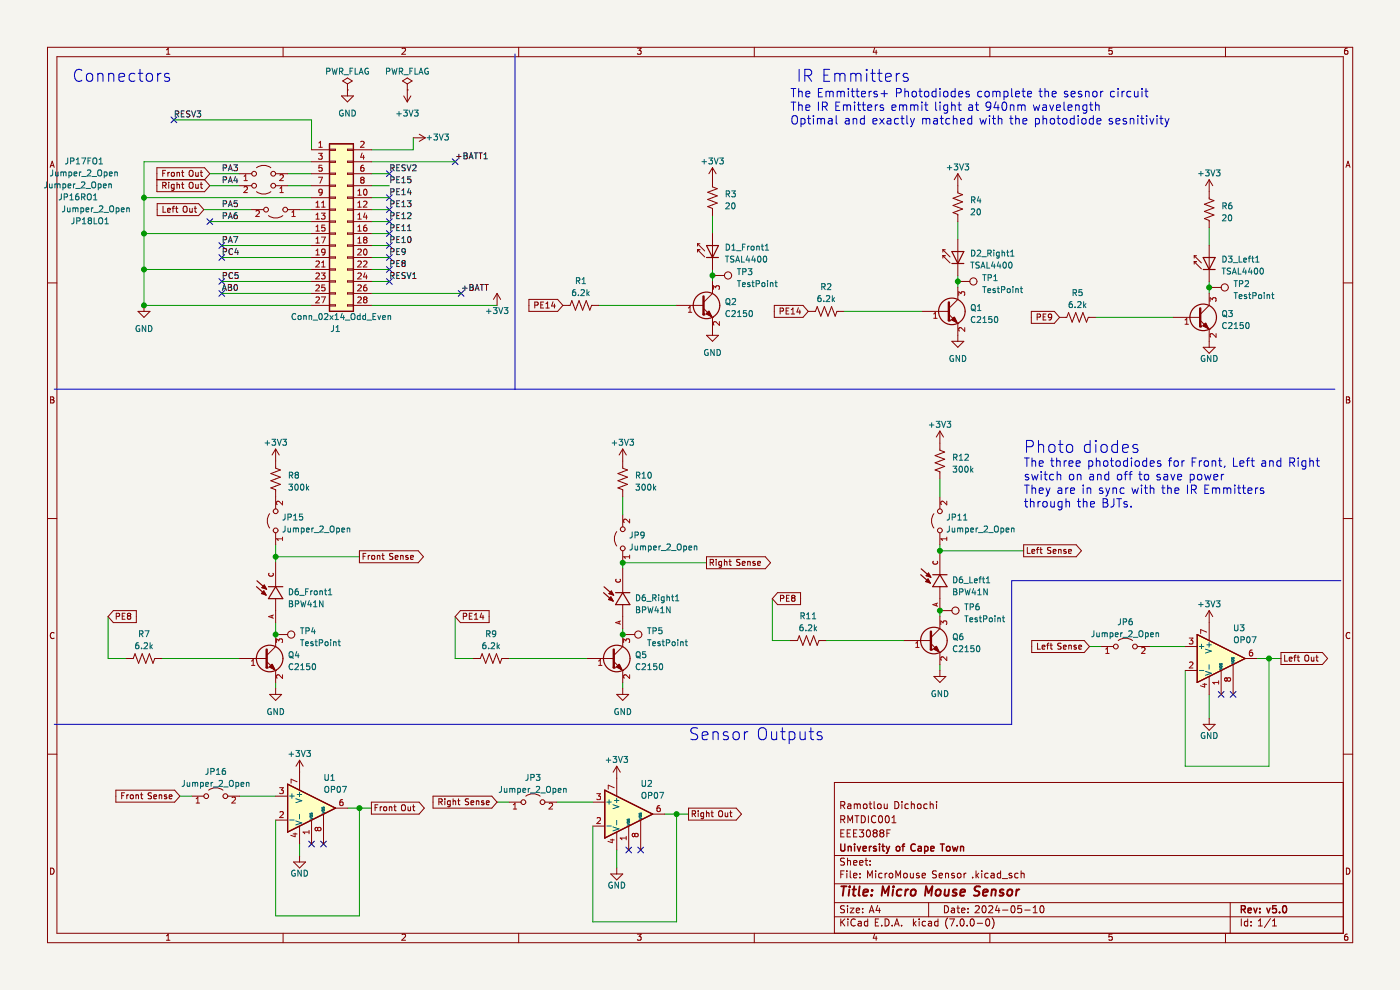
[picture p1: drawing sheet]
<svg xmlns="http://www.w3.org/2000/svg" width="297mm" height="210mm" viewBox="0 0 297 210" stroke-linecap="round" stroke-linejoin="round" font-family="sans-serif">
<path d="M.1 0h296.8v210h-296.8z" fill-rule="evenodd" fill="#f5f4ef" stroke="#f5f4ef" stroke-width=".35"/>
<g fill="none" stroke="#840000" stroke-width=".21">
<path d="M10.1 10h276.8v189.9h-276.8zM12.1 12h272.8v185.9h-272.8zM35.3 11.5h.8M35.3 10.6l.4-.4v1.3M60 10v2M85.3 10.3l.5-.1 .2 .4-.8 .9h.8M110 10v2M135.2 10.2h.8l-.4 .5 .3 .1v.6l-.1 .1-.6-.1M160 10v2M185.5 10.1l-.3 1h.8M185.9 10.6v.9M210 10v2"/>
<path d="M235.9 10.2h-.6l-.1 .6h.6l.1 .6-.2 .1-.5-.1M259.9 10v2M285.8 10.2l-.4 .1-.2 .2v.8l.2 .2 .5-.1-.1-.6-.4-.1-.2 .3M10.6 35.5l.5-1.3 .4 1.3M10.8 35.1h.6M33.3 35.6h10.1l1.1 1.2-1.1 1.3 1.1 1.3-1.1 1.3h-10.1zM33.3 38.1h10.1M34.5 39.3h.6l.1-.5-.7-.1v1.2M34.5 36.7h.4M34.8 39.3l.4 .6M35.1 36.1h-.6v1.3M35.6 36.6v.8"/>
<path d="M35.8 38.7v.1M35.8 39.1v.8M36 36.6l-.4 .2M36.4 36.7l.2-.1 .3 .1v.6h-.5zM36.9 39.2l-.3-.1-.3 .2 .2 .6h.4M36.9 39.1v1l-.2 .3-.3-.1M37.5 36.7l.5-.1 .1 .8M37.5 39.2h.5l.1 .7M37.5 36.6v.8M37.5 38.7v1.2M38.5 39.1h.5M38.5 36.6h.5"/>
<path d="M38.7 38.7v1.1l.3 .1M38.7 36.1v1.1l.3 .2M40.2 38.9l.2-.2a.43 .43 0 0 1 .6 .4v.4a.42 .42 0 0 1-.5 .5 .42 .42 0 0 1-.4-.5zM40.2 36.3l.2-.2a.43 .43 0 0 1 .6 .5v.4a.42 .42 0 0 1-.5 .4 .42 .42 0 0 1-.4-.4zM41.5 36.6l.1 .7h.5M41.5 39.1l.1 .8 .5-.1M42.1 36.6v.8M42.1 39.1v.8M42.5 39.1h.5M42.5 36.6h.5M42.7 38.7v1.1l.3 .1M42.7 36.1v1.1l.3 .2"/>
<path d="M66.1 31.8h3.8M66.1 34.3h3.8M66.1 36.8h3.8M66.1 39.4h3.8M69.9 31.6h1.3v.3h-1.3zM69.9 34.2h1.3v.2h-1.3zM69.9 36.7h1.3v.3h-1.3zM69.9 39.3h1.3v.2h-1.3zM73.7 39.3h1.3v.2h-1.3zM73.7 36.7h1.3v.3h-1.3zM73.7 34.2h1.3v.2h-1.3zM73.7 31.6h1.3v.3h-1.3z"/>
<path d="M75 31.8h3.8M75 34.3h3.8M75 36.8h3.8M75 39.4h3.8M285.5 35.5l.4-1.3 .5 1.3M285.6 35.1h.6M33.3 43.2h8.8l1.1 1.3-1.1 1.2h-8.8zM34.6 43.8v1.2h.6M35.5 44.6l.7-.1-.1-.3h-.4l-.2 .2 .1 .6h.5M36.5 44.2h.5M37 43.8l-.3 .1v1.1M37.2 44.2h.5"/>
<path d="M37.4 43.8v1l.3 .2M38.9 43.9l.2-.1a.43 .43 0 0 1 .6 .4v.4a.42 .42 0 0 1-.4 .4 .42 .42 0 0 1-.5-.4zM40.2 44.2l.1 .8 .5-.1M40.8 44.2v.8M41.2 44.2h.5M41.4 43.8v1l.3 .2M66.1 41.9h3.8M66.1 44.5h3.8M66.1 47h3.8M66.1 49.5h3.8M66.1 52.1h3.8M66.1 54.6h3.8"/>
<path d="M66.1 57.2h3.8M66.1 59.7h3.8M69.9 41.8h1.3v.3h-1.3zM69.9 44.3h1.3v.3h-1.3zM69.9 46.9h1.3v.2h-1.3zM69.9 49.4h1.3v.3h-1.3zM69.9 52h1.3v.2h-1.3zM69.9 54.5h1.3v.2h-1.3zM69.9 57h1.3v.3h-1.3zM69.9 59.6h1.3v.2h-1.3zM73.7 59.6h1.3v.2h-1.3zM73.7 57h1.3v.3h-1.3z"/>
<path d="M73.7 54.5h1.3v.2h-1.3zM73.7 52h1.3v.2h-1.3zM73.7 49.4h1.3v.3h-1.3zM73.7 46.9h1.3v.2h-1.3zM73.7 44.3h1.3v.3h-1.3zM73.7 41.8h1.3v.3h-1.3zM75 41.9h3.8M75 44.5h3.8M75 47h3.8M75 49.5h3.8M75 52.1h3.8M75 54.6h3.8"/>
<path d="M75 57.2h3.8M75 59.7h3.8M10.1 60h2M66.1 64.8h3.8M66.1 62.2h3.8M69.9 64.6h1.3v.3h-1.3zM69.9 62.1h1.3v.3h-1.3zM73.7 64.6h1.3v.3h-1.3zM73.7 62.1h1.3v.3h-1.3zM75 64.8h3.8M75 62.2h3.8M112.2 63.5h6.1l1.1 1.3-1.1 1.2h-6.1z"/>
<path d="M113.4 64.7h.6l.1-.5-.7-.1v1.2M114.7 64.7h.4M115.3 64.1h-.6v1.2h.6M115.8 65.3h.7M115.8 64.4l.4-.3v1.2M117.3 64l-.3 .9h.8M117.6 64.5v.8M164.2 64.8h6.1l1.1 1.2-1.1 1.3h-6.1zM165.5 66l.6-.1v-.4l-.6-.2v1.3M166.8 65.9h.4M167.4 65.3h-.6v1.3h.6M167.8 66.6h.8"/>
<path d="M167.8 65.7l.4-.4v1.3M169.3 65.3l-.3 .9h.8M169.7 65.8v.8M218.8 66h4.8l1.2 1.3-1.2 1.3h-4.8zM220 67.3l.6-.1 .1-.5-.7-.1v1.3M221.3 67.2h.4M221.9 66.6h-.6v1.3h.6M223.1 67.1l-.3 .3-.3-.1-.1-.6 .4-.1 .3 .2-.1 .8-.2 .2-.3 .1M284.9 60h2M10.7 84.2h.5l.2 .2-.2 .4 .2 .1 .1 .3-.3 .3h-.5zM10.7 84.8h.5M58.5 95.2v4.1l1 .4-2 .7 2 .8-2 .8 2 .7-2 .8 1 .4v4"/>
<path d="M58.5 95.2l-.8 1.3M58.5 95.2l.7 1.3M132.1 95.2v4.1l1 .4-2 .7 2 .8-2 .8 2 .7-2 .8 1 .4v1.5M132.1 95.2l-.8 1.3M132.1 95.2l.8 1.3M285.6 84.2h.4l.3 .2-.3 .4 .3 .1v.3l-.2 .3h-.5zM285.6 84.8h.4M10.1 110h2M57.2 108.9a2.54 2.54 0 0 0 0 3.1M58.5 113v2.5M76.2 116.8h12.5l1.1 1.3-1.1 1.3h-12.5zM77 118h.4"/>
<path d="M77.6 117.4h-.6v1.2M78.1 117.8v.8M78.5 117.8l-.4 .2M78.9 117.9l.2-.1 .3 .1v.7l-.5-.1zM80 117.9h.5l.1 .7M80 117.8v.8M81 117.8h.5M81.2 117.4v1.1l.3 .1M83.3 117.4l-.6 .1v.4l.5 .2 .1 .3-.2 .2h-.5M83.8 118.2l.6-.1v-.2l-.4-.1-.2 .2 .1 .6h.5M85 117.9h.5v.7M85 117.8v.8"/>
<path d="M86.5 117.9l-.3-.1-.1 .2v.2l.4 .1v.3h-.4M87.1 118.2l.6-.1-.1-.2-.3-.1-.2 .2v.6h.5M130.8 112.8a2.54 2.54 0 0 0 0 3M132.1 109.2v2.5M132.1 116.8v2.6M149.9 118.1h12.4l1.1 1.3-1.1 1.2h-12.4zM150.6 119.3l.6-.1 .1-.4-.7-.2v1.3M150.9 119.3l.5 .6M151.9 118.6v.2M151.9 119.1v.8M153.1 119.1h-.4l-.2 .2 .1 .6h.5M153.1 119.1v1l-.3 .2h-.3"/>
<path d="M153.7 119.2l.4-.1 .1 .8M153.7 118.6v1.3M154.6 119.1h.5M154.8 118.6v1.1l.3 .2M157 118.7l-.7 .1v.3l.5 .3 .2 .3-.3 .2h-.5M157.4 119.5l.7-.1-.1-.3h-.4l-.2 .1 .1 .7h.5M158.6 119.2l.5-.1v.8M158.6 119.1v.8M160.2 119.1h-.3l-.2 .1v.2l.5 .2v.3h-.5M160.7 119.5l.6-.1v-.3h-.4l-.2 .1 .1 .7h.5M217.1 115.5h11.2l1.1 1.3-1.1 1.3h-11.2zM217.9 116.1v1.3h.6"/>
<path d="M218.9 117l.6-.2-.1-.2-.3-.1-.2 .2v.6h.5M219.9 116.5h.4M220.3 116.1l-.3 .2v1.1M220.6 116.5h.5M220.8 116.1v1.1l.3 .2M222.9 116.2h-.7v.4l.6 .2 .1 .3-.2 .3-.5-.1M223.4 117l.6-.2-.1-.2-.3-.1-.2 .2 .1 .6h.4M224.5 116.6h.5l.1 .8M224.5 116.5v.9M226.1 116.6l-.3-.1-.2 .2 .1 .2 .4 .1v.3h-.5M226.7 117l.6-.2-.1-.2-.4-.1-.1 .2v.6h.5M284.9 110h2"/>
<path d="M11.5 134.3a.58 .58 0 0 0-.8 .5 .58 .58 0 0 0 .8 .5M24 129.5h4.9v2.5h-4.9l-1.1-1.2zM24.7 130.7h.6v-.5l-.6-.1v1.2M25.9 130.7h.4M26.5 130.1h-.6v1.2h.6M27.3 130.6l-.3-.2 .3-.3h.2l.2 .2-.2 .3M27.3 130.6l-.3 .3 .1 .3 .2 .1h.2l.2-.2v-.4l-.2-.1M27.3 130.6h.2M97.7 129.5h6.1v2.5h-6.1l-1.1-1.2zM98.3 130.7h.6v-.5l-.6-.1v1.2M99.5 130.7h.5M100.2 130.1h-.7v1.2h.7"/>
<path d="M100.6 131.3h.8M100.6 130.4l.4-.3v1.2M102.1 130l-.3 .9h.8M102.5 130.5v.8M132.1 137.1l-1.9 1.9M164.9 125.7h4.9v2.5h-4.9l-1.1-1.2zM165.6 126.9h.6v-.5l-.6-.1v1.2M166.8 126.9h.4M167.4 126.3h-.6v1.2h.6M168.2 126.8l-.3 .2 .1 .4 .2 .1h.2l.2-.2v-.4l-.2-.1M168.2 126.8l-.3-.2 .3-.3h.2l.2 .2-.2 .3M168.2 126.8h.2"/>
<path d="M218.8 135.9h11.2l1.1 1.2-1.1 1.3h-11.2zM220.1 136.4v1.3h.6M221.1 137.3l.6-.2-.1-.2-.4-.1-.1 .2v.6h.5M222 136.8h.5M222.5 136.4l-.3 .2v1.1M222.7 136.8h.5M222.9 136.4v1.1l.3 .2M225.1 136.5h-.7v.4l.6 .2 .1 .3-.3 .3-.4-.1M225.6 137.3l.6-.2-.1-.2-.4-.1-.1 .2v.6h.5M226.7 137l.5-.1 .1 .8M226.7 136.8v.9M228.3 136.9l-.3-.1-.2 .2 .1 .2 .4 .1v.3h-.5"/>
<path d="M228.8 137.3l.6-.2v-.2l-.4-.1-.2 .2 .1 .6h.5M271.7 138.4h8.8l1.1 1.3-1.1 1.2h-8.8zM272.5 139v1.2h.6M273.5 139.8l.6-.1-.1-.3h-.4l-.1 .2v.6h.5M274.4 139.4h.5M274.9 139l-.3 .1v1.1M275.2 139.4h.4M275.3 139v1l.3 .2M276.8 139.1l.3-.1a.43 .43 0 0 1 .5 .4v.4a.42 .42 0 0 1-.4 .4 .42 .42 0 0 1-.4-.4zM278.2 139.4v.8l.5-.1M278.7 139.4v.8M279.1 139.4h.5"/>
<path d="M279.3 139v1l.3 .2M286.3 134.3a.58 .58 0 0 0-.8 .5 .58 .58 0 0 0 .8 .5M10.1 160h2M130.2 140.3l1.9 1.9M132.1 142.2h.1M284.9 160h2M24.6 167.6h12.4l1.2 1.3-1.2 1.2h-12.4zM25.8 168.8h.4M26.4 168.1h-.6v1.3M26.9 168.6v.8M27.3 168.6l-.4 .2M27.7 168.7l.2-.1 .3 .1v.7l-.5-.1z"/>
<path d="M28.8 168.7l.5-.1 .1 .8M28.8 168.6v.8M29.8 168.6h.5M30 168.1v1.1l.3 .2M32.1 168.2l-.6 .1v.3l.5 .3 .1 .3-.2 .2h-.5M32.6 169l.6-.1v-.3h-.4l-.2 .2 .1 .6h.5M33.8 168.7l.5-.1v.8M33.8 168.6v.8M35.3 168.6h-.3l-.1 .2v.1l.4 .2v.3h-.4M35.9 169l.6-.1-.1-.3h-.3l-.2 .2v.6h.5M78.8 170.1h10.1l1.1 1.3-1.1 1.3h-10.1zM79.6 171.3h.4"/>
<path d="M80.2 170.7h-.6v1.3M80.6 171.1v.9M81 171.1l-.4 .3M81.4 171.2l.2-.1 .4 .1-.1 .7-.5-.1zM82.6 171.2h.5v.8M82.6 171.1v.9M83.5 171.1h.5M83.7 170.7v1.1l.3 .2M85.2 170.9l.3-.2a.43 .43 0 0 1 .5 .4v.4a.42 .42 0 0 1-.4 .5 .42 .42 0 0 1-.4-.5zM86.5 171.1l.1 .8 .5-.1M87.1 171.1v.9M87.5 171.1h.5"/>
<path d="M87.7 170.7v1.1l.3 .2M91.9 168.9h12.4l1.1 1.2-1.1 1.3h-12.4zM93.1 170.1l.6-.1 .1-.5-.7-.1v1.3M93.4 170.1l.4 .6M94.4 169.4v.1M94.4 169.8v.9M95.5 169.8v1.1l-.2 .2h-.3M95.5 169.9l-.4-.1-.2 .3 .1 .5h.5M96.1 170l.5-.1 .1 .8M96.1 169.4v1.3M97.1 169.8h.5M97.3 169.4v1.1l.3 .2"/>
<path d="M99.4 169.5h-.7v.4l.6 .2 .1 .3-.2 .3-.5-.1M99.9 170.3l.6-.2-.1-.2-.3-.1-.2 .2 .1 .6h.4M101 169.8v.9M101 170l.5-.1 .1 .8M102.6 169.9l-.3-.1-.2 .2 .1 .2 .4 .1v.3h-.5M103.2 170.3l.6-.2-.1-.2-.4-.1-.1 .2v.6h.5M146.1 171.4h10.1l1.1 1.3-1.1 1.2h-10.1zM146.8 172.6h.6l.1-.5-.7-.1v1.2M147.1 172.6l.5 .6M148.1 172v.1M148.1 172.4v.8M149.3 172.4h-.4l-.3 .2 .2 .6h.5"/>
<path d="M149.3 172.4v1l-.3 .2h-.3M149.9 172.5l.4-.1 .1 .8M149.9 172v1.2M150.8 172.4h.5M151 172v1l.3 .2M152.5 172.1l.2-.1a.43 .43 0 0 1 .6 .4v.4a.42 .42 0 0 1-.4 .4 .42 .42 0 0 1-.5-.4zM153.8 172.4l.1 .8 .5-.1M154.4 172.4v.8M154.8 172.4h.5M155 172v1l.3 .2M178.3 170.8l.8-.1 .1-.2-.1-.3-.8-.2v1.5M178.3 173.8l.8-.1 .1-.2-.1-.3-.8-.2v1.5"/>
<path d="M178.3 176.7h.5M178.7 173.8l.5 .7M178.7 170.8l.5 .7M179.1 176h-.8v1.5h.8M179.7 176.7h.5M179.8 174.5v-1.5l.5 1.1 .5-1.1v1.5M179.8 170.6h.6l.1 .9M180.4 176h-.7v1.5h.7M180.5 170.9h-.5l-.2 .3 .2 .3 .5-.1M181.1 176.7h.5M181.2 170.7l.4-.2 .2 .2M181.2 170.5v1"/>
<path d="M181.3 173h.9M181.8 176h-.7v1.5h.7M181.8 173v1.5M181.8 170.7l.3-.2 .3 .1 .1 .9M181.8 170.7v.8M182.3 176h.9l-.5 .6 .4 .1v.7l-.2 .1-.6-.1M182.7 173a.76 .76 0 0 1 .9 .8 .76 .76 0 0 1-.9 .7zM183.2 170.7l.2-.2 .4 .2 .1 .5-.1 .2-.4 .1-.2-.1zM183.9 176.1l.2-.1a.8 .8 0 0 1 .6 .8 .8 .8 0 0 1-.6 .7l-.3-.6zM184.2 173v1.5M184.3 170.5h.6M184.6 170v1.3l.3 .2"/>
<path d="M185.4 170v1.3l.2 .2M185.5 176.6l-.3-.2 .3-.4h.3l.3 .3-.3 .3M185.5 176.6l-.3 .3 .1 .5 .2 .1 .4-.1 .2-.2-.1-.4-.2-.2M185.5 176.6h.3M185.8 173.2a.71 .71 0 0 0-1 .5 .71 .71 0 0 0 .7 .8l.3-.1M186.2 170.7l.2-.2 .4 .2 .1 .5-.1 .2-.4 .1-.2-.1zM186.5 173.2l.2-.2a.8 .8 0 0 1 .5 .8 .8 .8 0 0 1-.5 .7l-.4-.6zM186.9 176.6l-.3 .3 .1 .5 .2 .1 .4-.1 .2-.2-.1-.4-.2-.2M186.9 176.6l-.3-.2 .3-.4h.3l.3 .3-.3 .3M186.9 176.6h.3M187.6 170.5v.9l.4 .1 .2-.1M187.9 173.2l.2-.2a.8 .8 0 0 1 .5 .8 .8 .8 0 0 1-.5 .7l-.3-.6z"/>
<path d="M188.1 176.7h.5M188.2 170.5v1M188.8 176h-.7v1.5M189.2 174.5h.9M189.2 173.4l.4-.4v1.5M189.8 170a.76 .76 0 0 1 .9 .8 .76 .76 0 0 1-.9 .7zM191.3 170v.2M191.3 170.5v1M192.7 170.6l-.5-.1-.2 .3 .1 .6h.6M193.3 170.7l.2-.2 .4 .1 .1 .9M193.3 170v1.5M194.7 170.7l.2-.2 .4 .2 .1 .5-.2 .2-.3 .1-.2-.1z"/>
<path d="M196.7 170.6l-.5-.1-.2 .3 .1 .6h.6M197.3 170.7l.2-.2 .4 .1 .1 .9M197.3 170v1.5M198.7 170v.2M198.7 170.5v1M284.9 166h-107.9v31.9M10.7 184.1a.66 .66 0 0 1 .8 .7 .66 .66 0 0 1-.8 .6zM35.3 198.5l.4-.4v1.3M35.3 199.4h.8M60 197.9v2M85.3 198.2l.5-.1 .2 .4-.8 .9h.8M110 197.9v2"/>
<path d="M135.2 198.1h.8l-.4 .5 .3 .1v.6l-.1 .1-.6-.1M160 197.9v2M177 194.4h107.9M177 191.4h107.9M177 187.4h107.9M177 181.5h107.9M178.3 194.9v1.5M178.3 185.4h.5M178.6 195.5l.6 .9M179.1 184.7h-.8v1.5M179.1 192.2l-.5-.1-.3 .1v.5l.7 .3 .1 .3-.3 .3-.5-.1M179.1 182.1l-.5-.1-.3 .1v.5l.7 .3 .1 .3-.3 .3-.5-.1"/>
<path d="M179.2 194.9l-.9 .9M179.6 184.7v.1M179.6 185.2v1M179.8 182v1.5M179.8 192.1v.1M179.8 192.6v1M179.8 182.6l.2-.1 .3 .1 .1 .9M179.8 194.9v.1M179.8 195.4v1M180.3 192.6h.8l-.8 1h.8M180.3 184.7v1.3l.3 .2M181.1 185.7l.7-.1-.1-.3-.4-.1-.2 .2v.7h.6"/>
<path d="M181.1 183l.7-.1-.1-.3-.4-.1-.2 .2v.7h.6M181.4 195a.71 .71 0 0 0-1 .5 .71 .71 0 0 0 .7 .9l.3-.1M181.6 193.1l.7-.1v-.3l-.5-.1-.2 .2 .1 .7h.6M182.1 195.5h.5l.1 .9M182.3 183l.8-.1-.1-.3-.4-.1-.3 .2 .1 .7h.6M182.4 186.1v.1M182.4 185.3v.1M182.7 195.8h-.5l-.2 .2 .2 .4 .5-.1M183 193.5v.1M183 192.7v.1M183.5 182.5h.6M183.7 182v1.3l.4 .2"/>
<path d="M184 186.2v-1.5l.5 1.1 .5-1.1v1.5M184.1 195.5l-.5-.1-.3 .3 .2 .6h.6M184.1 194.9v1.5M184.4 193.6l.5-1.5 .5 1.5M184.5 193.2h.7M184.6 182.6v.1M184.6 183.4v.1M185.5 198.1l-.3 .9h.8M185.7 195.6h.5M185.7 184.7v.1M185.7 185.2v1M185.9 198.6v.8"/>
<path d="M186.2 192l-.4 1.1h.9M186.4 194.9h-.7v1.5h.7M186.5 192.6v1M187 196.3v.1M187.1 185.3l-.4-.1-.3 .3 .1 .6h.6M187.7 194.9a.76 .76 0 0 1 .9 .7 .76 .76 0 0 1-.9 .8zM187.7 185.2v1M188.2 185.2l-.5 .3M188.7 185.3l.2-.1 .4 .1 .1 .6-.2 .2-.3 .1-.2-.1zM189.2 196.3v.1M189.7 196.4l.5-1.5 .5 1.5M189.9 196h.7"/>
<path d="M190 186.2v-1.5l.5 1.1 .5-1.1v1.5M191.2 196.3v.1M191.7 185.3l.3-.1 .4 .1 .1 .6-.2 .2-.3 .1-.3-.1zM193.1 185.2l.1 .9 .3 .1 .2-.1M193.7 185.2v1M193.8 194.9v1.5M193.9 195.8l.4 .6M194.3 195.4l-.5 .6M195 185.3l-.4-.1-.2 .2 .1 .2 .5 .2v.3h-.6M195 194.9v.1M195 195.4v1M195.6 185.7l.7-.1-.1-.3-.4-.1-.2 .2 .1 .7h.5"/>
<path d="M196.3 195.5l-.4-.1-.3 .3 .2 .6h.5M197 195.5h.5l.1 .9M197 191.4v3M197.6 195.8h-.5l-.2 .2 .2 .4 .5-.1M198.6 184.8l-.5-.1-.3 .3 .1 .3 .7 .3v.5l-.2 .1-.6-.1M199 195.5l-.5-.1-.2 .3 .1 .6h.6M199 194.9v1.5M199.2 185.7l.7-.1v-.3l-.5-.1-.2 .2 .1 .7h.6M200.3 192.1a.76 .76 0 0 1 .9 .7 .76 .76 0 0 1-.9 .8zM200.6 185.3l.2-.1 .3 .1 .1 .9M200.6 185.2v1M201 194.7a1.72 1.72 0 0 0 0 2.3"/>
<path d="M201.4 194.9h1l-.6 1.5M201.8 192.7h.6l.1 .9M202.4 185.3l-.3-.1-.2 .2v.2l.5 .2v.3h-.5M202.5 193h-.5l-.2 .2 .2 .4 .5-.1M203 192.6h.6M203 196.3v.1M203.1 185.3l.3-.1 .4 .1 .1 .6-.2 .2-.3 .1-.3-.1zM203.2 192.1v1.3l.4 .2M203.8 195l.2-.1a.8 .8 0 0 1 .5 .7 .8 .8 0 0 1-.5 .8l-.3-.6zM204 193.1l.7-.1-.1-.3-.4-.1-.2 .2 .1 .7h.5M204.5 185.2v1M204.9 185.2l-.4 .3"/>
<path d="M205.1 196.3v.1M205.3 193.5v.1M205.3 192.7v.1M205.9 195l.2-.1a.8 .8 0 0 1 .6 .7 .8 .8 0 0 1-.6 .8l-.3-.6zM206.3 186.1v.1M206.9 192.2l.5-.1 .3 .4-.9 1.1h.9M207 184.7v1.5M207.2 185.6l.4 .6M207.3 195.8h1.1M207.6 185.2l-.6 .6M208.2 184.7v.1M208.2 185.2v1"/>
<path d="M208.4 192.2l.3-.1a.8 .8 0 0 1 .5 .7 .8 .8 0 0 1-.5 .8l-.4-.6zM209.2 195l.2-.1a.8 .8 0 0 1 .6 .7 .8 .8 0 0 1-.6 .8l-.3-.6zM209.6 185.3l-.4-.1-.3 .3 .1 .6h.6M209.7 192.2l.6-.1 .3 .4-.9 1.1h.9M210 197.9v2M210.2 185.3h.6l.1 .9M210.4 194.7a1.72 1.72 0 0 1 0 2.3M210.9 185.6h-.5l-.2 .2 .2 .4 .5-.1M211.5 192l-.3 1.1h.9M211.9 192.6v1M212.2 185.3l-.4-.1-.3 .3 .2 .6h.5M212.2 184.7v1.5"/>
<path d="M212.6 186.3h1.1M212.7 193h1.1M214.6 192.2l.2-.1a.8 .8 0 0 1 .5 .7 .8 .8 0 0 1-.5 .8l-.4-.6zM214.6 185.3l-.4-.1-.2 .2 .1 .2 .5 .2v.3h-.6M216 185.3l-.5-.1-.3 .3 .2 .6h.6M216.6 185.3l.2-.1 .4 .1v.9M216.6 184.7v1.5M216.7 192.1h-.8v.7l.2-.1h.5l.1 .3v.5l-.3 .1-.5-.1M217.4 193h1.1M219.2 193.6h.8M219.2 192.5l.4-.4v1.5M220.7 192.2l.2-.1a.8 .8 0 0 1 .6 .7 .8 .8 0 0 1-.6 .8l-.3-.6z"/>
<path d="M235.9 198.1h-.6l-.1 .6h.6l.1 .6-.2 .1-.5-.1M259.9 197.9v2M261 191.4v6.5M263.3 194.9v1.5M264.7 195.5l-.5-.1-.3 .3 .2 .6h.6M264.7 194.9v1.5M265.4 196.3v.1M265.4 195.5v.1M266.9 196.4h.9M266.9 195.3l.4-.4v1.5M269.5 194.8l-1.3 2M269.9 196.4h.9"/>
<path d="M269.9 195.3l.4-.4v1.5M285.6 184.1a.66 .66 0 0 1 .7 .7 .66 .66 0 0 1-.7 .6zM285.8 198.1l-.4 .1-.2 .2v.8l.2 .2 .5-.1-.1-.6-.4-.1-.2 .3"/>
<circle cx="58.5" cy="108.4" r=".51"/>
<circle cx="58.5" cy="112.5" r=".51"/>
<circle cx="132.1" cy="112.2" r=".51"/>
<circle cx="132.1" cy="116.3" r=".51"/>
</g>
<g fill="none" stroke="#840000" stroke-width=".3">
<path d="M178.3 179v1.2l.3 .3 .5-.1 .1-.2v-1.2M179.9 179.6l.2-.1 .4 .1 .1 .9M179.9 179.5v1M181.3 179v.1M181.3 179.5v1M181.8 179.5l.4 1 .4-1M184.4 179.5v1M184.8 179.5l-.4 .3M185.8 179.6l-.3-.1-.2 .2v.2l.5 .2v.3h-.5M186.6 179v.1M186.6 179.5v1M187.1 179.5h.5"/>
<path d="M187.3 179v1.3l.3 .2M188 179.5l.3 1M188.7 179.5l-.4 1M190.2 179.6l.2-.1 .4 .1 .1 .6-.2 .2-.3 .1-.2-.1zM191.3 179.5h.6M191.9 179l-.4 .2v1.3M194.1 179.1a.71 .71 0 0 0-.9 .5 .71 .71 0 0 0 .7 .9l.2-.1M194.8 179.6h.6v.9M195.4 179.9h-.5l-.2 .2 .2 .4 .5-.1M196.1 179.6l.5-.1 .3 .3-.2 .6h-.6M196.1 179.5v1.5M199.5 179h.8"/>
<path d="M199.9 179v1.5M200.9 179.6l.4-.1 .2 .3v.4l-.2 .3-.4-.1-.1-.2zM202 179.5l.3 1 .3-.7 .3 .7 .3-1M203.8 179.6l.2-.1 .3 .1 .1 .9M203.8 179.5v1M183.1 180l.7-.1-.1-.3-.4-.1-.2 .2v.7h.6M188.3 180.5l-.3 .5M197.4 180l.7-.1v-.3l-.5-.1-.2 .2 .1 .7h.6M263.3 192.9l.7-.1 .2-.2-.1-.4-.8-.1v1.5M263.7 192.9l.5 .7M264.7 193.1l.7-.1v-.3l-.5-.1-.2 .2 .1 .7h.6M265.9 192.6l.4 1 .4-1"/>
<path d="M267.2 193.5v.1M267.2 192.7v.1M268.7 192.6l.4 1 .3-1M270.7 192.1h-.7l-.1 .7 .2-.1h.5l.2 .3-.1 .5-.2 .1-.6-.1M271.4 193.5v.1M272.2 192.2l.2-.1a.8 .8 0 0 1 .5 .7 .8 .8 0 0 1-.5 .8l-.3-.6z"/>
</g>
<g fill="none" stroke="#840000" stroke-width=".4">
<path d="M178.4 188h1.2M179 188l-.2 2M180.2 188.7l-.2 1.3M180.3 188l-.1 .2M180.8 188.7h.8M181.2 188l-.2 1.7 .1 .2 .3 .1M182.3 188l-.2 1.7 .3 .3M183.1 189.3l1-.2v-.4h-.8l-.2 1 .2 .3 .6-.1M184.9 189.8v.2M185 188.7v.2M187 190l.3-2 .4 1.4 .9-1.4-.3 2M189.5 188.7l-.2 1.3"/>
<path d="M189.5 188v.2M191.3 188.7a.66 .66 0 0 0-1 .3l-.1 .6 .2 .3h.7M192.1 188.7l-.1 1.3M192.7 188.7h-.4l-.2 .3M193.3 188.8l.1-.1a.5 .5 0 0 1 .9 .3l-.1 .6-.2 .3a.5 .5 0 0 1-.9-.3zM196.2 190l.3-2 .4 1.4 .9-1.4-.3 2M198.6 188.8l.1-.1a.5 .5 0 0 1 .9 .3l-.1 .6-.2 .3a.5 .5 0 0 1-.9-.3zM200.5 188.7l-.1 1.2 .5 .1 .3-.2M201.3 188.7l-.1 1.3M202.9 188.7a.49 .49 0 0 0-.8 .3l.1 .2 .6 .2 .1 .3-.3 .3-.6-.1M203.7 189.3l1-.2-.1-.4h-.7l-.2 1 .2 .3 .6-.1M207.9 188.1a.85 .85 0 0 0-1 .1l-.1 .5 .9 .5-.1 .6a.85 .85 0 0 1-1 .1"/>
<path d="M208.5 189.3l1-.2v-.4h-.8l-.2 1 .2 .3 .6-.1M210.4 188.8l.3-.1h.5l-.1 1.3M210.4 188.7l-.1 1.3M212.9 188.7a.49 .49 0 0 0-.8 .3l.1 .2 .6 .2 .1 .3-.4 .3-.5-.1M213.8 188.8l.1-.1a.5 .5 0 0 1 .9 .3l-.1 .6-.2 .3a.5 .5 0 0 1-.9-.3zM215.7 188.7l-.2 1.3M216.2 188.7h-.4l-.2 .3"/>
</g>
<g fill="#ffffc2" stroke="#ffffc2" stroke-width=".35">
<path d="M128.3 167.6l10.1 5.1-10.1 5z"/>
<path d="M61 166.3l10.2 5.1-10.2 5.1z"/>
<path d="M254 134.6l10.1 5.1-10.1 5z"/>
<path d="M69.9 30.5h5.1v35.5h-5.1z" fill-rule="evenodd"/>
</g>
<path d="M69.9 30.5h5.1v35.5h-5.1zM254 134.6l10.1 5.1-10.1 5zM61 166.3l10.2 5.1-10.2 5.1zM128.3 167.6l10.1 5.1-10.1 5z" fill="none" stroke="#840000" stroke-width=".25"/>
<g fill="none" stroke="#000084" stroke-width=".21">
<path d="M36.3 24.8l1.2 1.2M37.5 24.8l-1.2 1.2M82 36.2l1.2 1.3M83.2 36.2l-1.2 1.3M95.9 33.7l1.3 1.2M97.2 33.7l-1.3 1.2M43.9 46.4l1.2 1.2M45.1 46.4l-1.2 1.2M46.4 54l1.3 1.2M46.4 51.5l1.3 1.2M46.4 59.1l1.3 1.2M47.7 54l-1.3 1.2"/>
<path d="M47.7 51.5l-1.3 1.2M47.7 59.1l-1.3 1.2M82 46.4l1.2 1.2M82 43.9l1.2 1.2M82 59.1l1.2 1.2M82 48.9l1.2 1.2M82 56.5l1.2 1.3M82 51.5l1.2 1.2M82 54l1.2 1.2M82 41.3l1.2 1.2M83.2 46.4l-1.2 1.2M83.2 43.9l-1.2 1.2"/>
<path d="M83.2 59.1l-1.2 1.2M83.2 48.9l-1.2 1.2M83.2 56.5l-1.2 1.3M83.2 51.5l-1.2 1.2M83.2 54l-1.2 1.2M83.2 41.3l-1.2 1.2M46.4 61.6l1.3 1.2M47.7 61.6l-1.3 1.2M97.2 61.6l1.2 1.2M98.4 61.6l-1.2 1.2M258.4 146.7l1.2 1.2M259.6 146.7l-1.2 1.2"/>
<path d="M261 146.7l1.2 1.2M262.2 146.7l-1.2 1.2M65.5 178.4l1.2 1.2M66.7 178.4l-1.2 1.2M68 178.4l1.2 1.2M69.2 178.4l-1.2 1.2M132.8 179.7l1.2 1.2M134 179.7l-1.2 1.2M135.3 179.7l1.2 1.2M136.5 179.7l-1.2 1.2"/>
</g>
<g fill="none" stroke="#0000c2" stroke-width=".21">
<path d="M17.4 15a1.02 1.02 0 0 0-1.3-.1 1.02 1.02 0 0 0-.3 1.3 .95 .95 0 0 0 .5 .9 .95 .95 0 0 0 1.1-.1M18.5 15.8a.69 .69 0 0 1 .6-.2 .69 .69 0 0 1 .6 .4v.8a.69 .69 0 0 1-.7 .5 .69 .69 0 0 1-.7-.5zM20.8 15.8a.63 .63 0 0 1 1 .1v1.4M20.8 15.6v1.7M23 15.8a.63 .63 0 0 1 1.1 .1v1.4M23 15.6v1.7M25.2 16.4l1.2-.2-.1-.5-.7-.1-.4 .3 .1 1.2 .3 .2 .7-.2M28.6 15.7l-.7-.1-.5 .4v.8l.2 .3 .3 .2 .7-.2M29.3 15.6h1M29.7 14.7v2.2l.1 .2 .5 .2M31.1 15.8a.69 .69 0 0 1 .7-.2 .69 .69 0 0 1 .6 .4v.8a.69 .69 0 0 1-.7 .5 .69 .69 0 0 1-.7-.5zM33.4 15.6v1.7"/>
<path d="M34.2 15.6a.65 .65 0 0 0-.8 .4M35.9 15.7l-.6-.1-.4 .3 .1 .4 .9 .2 .1 .3-.1 .3-.3 .2-.7-.2M109.2 11.5v71M167.8 18.8h1M168.3 18.8v1.7M169.4 18.8v1.7M169.4 19.5l.3-.1h.4l.1 1.1M169.5 14.7v2.6M170.7 16h1a.69 .69 0 0 0 .5-.6 .69 .69 0 0 0-.5-.7h-1v2.6M170.9 20l.9-.2-.1-.4h-.5l-.3 .2 .1 .9h.7M171.3 16l.9 1.3M173.6 19.6h.6"/>
<path d="M174.5 18.8h-.9v1.7h.9M174.8 15.9h.8M175.2 19.5l.5-.1 .3 .2M175.2 19.4v1.1M176 19.6l.2-.2h.5v1.1M176 19.6v.9M176 14.7h-1.2v2.6h1.2M177.1 15.8a.63 .63 0 0 1 1.1 .1M177.1 15.6v1.7M177.6 19.5l.5-.1 .2 .2M177.6 19.4v1.1M178.2 15.9l.3-.3 .6 .1 .2 1.6"/>
<path d="M178.2 15.9v1.4M178.3 19.6l.3-.2h.4l.1 1.1M178.3 19.6v.9M180 18.8v.1M180 19.4v1.1M180.5 15.8a.63 .63 0 0 1 1 .1M180.5 15.6v1.7M180.5 19.4h.7M180.8 18.8v1.5l.4 .2M181.5 15.9l.4-.3 .6 .1 .1 1.6M181.5 15.9v1.4M181.6 19.4h.6"/>
<path d="M181.8 18.8v1.5l.4 .2M182.7 20l.9-.2-.1-.4h-.5l-.3 .2 .1 .9h.7M183.8 14.7v.3M183.8 15.6v1.7M183.8 14.7l-.1 .1 .1 .2M183.8 14.7l.2 .1-.2 .2M184.4 19.4v1.1M184.7 15.6h1M184.9 19.4h-.4l-.1 .3M185.1 14.7v2.2l.1 .2 .5 .2M186 19.4h-.4l-.2 .2 .1 .3 .5 .1v.5h-.6M186.1 15.6h1"/>
<path d="M186.5 14.7v2.2l.1 .2 .5 .2M186.9 19.9h1.3M187.6 19.2v1.3M187.8 16.4l1.2-.2-.1-.5-.7-.1-.4 .3 .2 1.2 .2 .2 .7-.2M190.1 15.6v1.7M190.2 19.7l.8-.1 .2-.2-.1-.5-.3-.1h-.6v1.7M190.9 15.6a.65 .65 0 0 0-.8 .4M191.9 19.5l.3-.1h.4l.1 1.1M191.9 18.8v1.7M192.6 15.7l-.7-.1-.3 .3 .1 .4 .9 .2 .1 .3-.1 .3-.3 .2-.7-.2M193.5 19.5l.3-.1 .5 .1 .1 .7-.2 .3h-.4l-.3-.1zM194.9 19.4h.7"/>
<path d="M195.2 18.8v1.5l.4 .2M196.2 19.5l.2-.1 .5 .1 .1 .7-.2 .3h-.4l-.2-.1zM198.5 19.4h-.5l-.3 .3v.5l.2 .3h.6M198.5 18.8v1.7M199.4 18.8v.1M199.4 19.4v1.1M200.2 19.5l.3-.1 .5 .1 .1 .7-.2 .3h-.4l-.3-.1zM202.6 19.4h-.5l-.3 .3v.5l.1 .3h.7M202.6 18.8v1.7M203.4 20l.8-.2-.1-.4h-.5l-.2 .2v.9h.7M205.6 19.4h-.5l-.2 .2 .1 .3 .6 .1v.5h-.7M208.2 19.4h-.5l-.3 .3v.5l.2 .3h.6"/>
<path d="M209 19.5l.3-.1 .5 .1v.7l-.1 .3h-.4l-.3-.1zM210.6 19.5l.5-.1 .3 .2M210.6 19.4v1.1M211.4 19.6l.2-.2h.4l.1 1.1M211.4 19.6v.9M213 19.4h.5l.3 .3v.5l-.1 .3h-.7M213 19.4v1.7M214.6 18.8v1.5l.2 .2M215.4 20l.9-.2-.1-.4h-.5l-.3 .2 .1 .9h.7M216.8 19.4h.7M217 18.8v1.5l.5 .2M218 20l.8-.2-.1-.4h-.5l-.2 .2 .1 .9h.6"/>
<path d="M220.4 19.4h.7M220.6 18.8v1.5l.5 .2M221.7 19.5l.2-.1h.4l.1 1.1M221.7 18.8v1.7M223.2 20l.8-.2-.1-.4h-.5l-.2 .2 .1 .9h.6M226.4 19.4h-.4l-.2 .2 .1 .3 .5 .1v.5h-.6M227.2 20l.9-.2-.1-.4h-.5l-.3 .2 .1 .9h.7M229.4 19.4h-.4l-.3 .2 .1 .3 .6 .1v.5h-.7M230.3 19.5l.2-.1h.4l.1 1.1M230.3 19.4v1.1M231.9 19.5l.2-.1 .5 .1 .1 .7-.2 .3h-.4l-.2-.1zM233.5 19.4v1.1"/>
<path d="M234 19.4h-.4l-.1 .3M236.4 19.4h-.5l-.3 .3v.5l.1 .3h.7M237.2 18.8v.1M237.2 19.4v1.1M238 19.4v1.1M238.5 19.4h-.3l-.2 .3M239.9 19.4h-.5l-.4 .3v.5l.2 .3h.7M240.6 19.4l.1 1.1h.4l.3-.1M241.4 19.4v1.1M242.2 18.8v.1M242.2 19.4v1.1M242.8 19.4h.7"/>
<path d="M243.1 18.8v1.5l.4 .2M167.8 21.6h1M168.1 24.8a.6 .6 0 0 1 .6-.3 .6 .6 0 0 1 .5 .6v.6a.59 .59 0 0 1-.6 .6 .59 .59 0 0 1-.6-.6zM168.3 21.6v1.8M169.4 21.6v1.8M169.4 22.4l.3-.2 .4 .1 .1 1.1M169.9 25.2l.5-.1 .4 .4v.5l-.2 .2h-.7M169.9 25.1v1.8M170.9 22.8l.9-.1-.1-.4-.5-.1-.3 .3 .1 .8h.7M171.3 25.1h.7M171.5 24.5v1.6l.5 .2M172.5 24.5v.2"/>
<path d="M172.5 25.1v1.2M173.4 25.3l.5-.2 .3 .3M173.4 25.1v1.2M173.6 21.6v1.8M174.2 25.4l.2-.3 .4 .1 .1 1.1M174.2 25.4v.9M174.5 22.6l.8-.1 .2-.3-.1-.4-.3-.2h-.6v1.8M174.9 22.6l.6 .8M175.8 25.2h.6l.1 1.1M176.5 25.5l-.6 .1a.35 .35 0 0 0-.2 .4 .35 .35 0 0 0 .2 .3l.6-.1M177.3 22.5h.6M177.4 24.5v1.6l.2 .2"/>
<path d="M178.1 21.6h-.8v1.8h.8M178.9 22.4l.5-.2 .3 .3M178.9 22.2v1.2M179.4 25.2h.6l.1 1.1M179.7 22.5l.2-.3 .4 .1 .1 1.1M179.7 22.5v.9M180.1 25.5l-.6 .1a.35 .35 0 0 0-.2 .4 .35 .35 0 0 0 .2 .3l.6-.1M181 25.3l.2-.2 .4 .1 .1 1.1M181 25.1v1.2M181.3 21.6v.2M181.3 22.2v1.2M181.9 22.2h.6"/>
<path d="M182.1 21.6v1.6l.4 .2M182.9 22.2h.7M183.1 21.6v1.6l.5 .2M183.3 25.2l-.5-.1-.3 .4v.5l.2 .2h.6M183.3 24.5v1.8M184.1 22.8l.8-.1-.1-.4-.5-.1-.2 .3 .1 .8h.6M185.2 25.7l.8-.2-.1-.3-.5-.1-.2 .3 .1 .8h.6M185.7 22.2v1.2M186.2 22.2l-.4 .1-.1 .3M186.6 25.1l.9 1.2M187.4 22.3l-.5-.1-.2 .3 .1 .2 .6 .2v.4h-.7M187.5 25.1l-.9 1.2"/>
<path d="M188.2 25.2h.7l.1 1.1M189 25.5l-.6 .1a.35 .35 0 0 0-.3 .4 .35 .35 0 0 0 .3 .3l.6-.1M189.2 22.8l.8-.1v-.4l-.5-.1-.3 .3 .1 .8h.7M190.6 25.2l-.5-.1-.4 .4v.5l.2 .2h.7M190.8 22.4l.5-.2 .3 .3M190.8 22.2v1.2M191.1 25.1h.7M191.3 24.5v1.6l.5 .2M191.6 22.5l.2-.3 .4 .1 .1 1.1M191.6 22.5v.9M192.4 24.5v1.6l.2 .2M193.1 25.1l.4 1.2"/>
<path d="M193.2 22.4l.5-.2 .2 .3M193.2 22.2v1.2M193.5 26.3l-.1 .4-.3 .2M193.9 22.5l.3-.3 .4 .1 .1 1.1M193.9 22.5v.9M194 25.1l-.5 1.2M195.5 21.6v.2M195.5 22.2v1.2M195.7 25.3l.5-.2 .3 .3M195.7 25.1v1.2M196.1 22.2h.7M196.4 21.6v1.6l.4 .2"/>
<path d="M196.5 25.4l.2-.3 .5 .1v1.1M196.5 25.4v.9M198.1 25.2h.7v1.1M198.5 21.6v1.6l.2 .2M198.8 25.5l-.5 .1a.35 .35 0 0 0-.3 .4 .35 .35 0 0 0 .3 .3l.5-.1M199.4 21.6v.2M199.4 22.2v1.2M199.4 25.1h.7M199.7 24.5v1.6l.4 .2M201 22.3l-.5-.1-.3 .4v.5l.1 .2h.7M201 22.2v1.5l-.3 .3-.5-.1M201.5 25.2l-.5-.1-.4 .4v.5l.2 .2h.7"/>
<path d="M201.9 22.4l.2-.2 .4 .1 .1 1.1M201.9 21.6v1.8M202.2 25.3l.3-.2 .4 .1 .1 1.1M202.2 24.5v1.8M203.2 22.2h.7M203.5 21.6v1.6l.4 .2M203.8 25.7l.8-.2-.1-.3-.5-.1-.2 .3v.8h.7M205.5 22.3h.7l.1 1.1M206.1 25.2l-.5-.1-.3 .4v.5l.1 .2h.7M206.1 24.5v1.8M206.3 22.7h-.6a.35 .35 0 0 0-.2 .4 .35 .35 0 0 0 .2 .3l.6-.1M206.9 22.2h.7"/>
<path d="M207.2 21.6v1.6l.4 .2M207.9 25.1l.3 1.2 .3-.8 .4 .8 .3-1.2M209.9 24.5v.2M209.9 25.1v1.2M210.2 22.4l-.4 .3h-.3l-.3-.3 .1-.7 .5-.1 .3 .2a1.18 1.18 0 0 1-.4 1.6h-.4M210.5 25.1h.7M210.7 24.5v1.6l.5 .2M211.3 21.6l-.5 1.2h1.1M211.7 22.2v1.2M211.8 25.3l.2-.2 .4 .1 .1 1.1M211.8 24.5v1.8M212.7 21.8l.3-.2a.95 .95 0 0 1 .6 .9 .95 .95 0 0 1-.6 .9l-.3-.1-.2-.6z"/>
<path d="M214.2 25.1h.7M214.3 22.4l.3-.2 .4 .1 .1 1.1M214.3 22.2v1.2M214.4 24.5v1.6l.5 .2M215.4 25.3l.3-.2 .4 .1 .1 1.1M215.4 24.5v1.8M215.9 22.4l.5-.2 .3 .3M215.9 22.2v1.2M216.7 22.5l.2-.3 .5 .1v1.1M216.7 22.5v.9M217 25.7l.8-.2-.1-.3-.5-.1-.2 .3 .1 .8h.6M219.2 22.2l.3 1.2 .4-.8 .3 .8 .3-1.2"/>
<path d="M219.6 25.2l.6-.1 .3 .4v.5l-.2 .2h-.7M219.6 25.1v1.8M221.2 22.3h.7l.1 1.1M221.3 25.3l.2-.2 .4 .1 .1 1.1M221.3 24.5v1.8M222 22.7h-.6a.35 .35 0 0 0-.3 .4 .35 .35 0 0 0 .3 .3l.6-.1M222.7 22.2l.4 1.2 .4-1.2M222.9 25.2l.5-.1 .3 .4v.5l-.3 .3-.5-.1-.1-.2v-.5zM224.1 22.8l.8-.1v-.4l-.5-.1-.3 .3 .1 .8h.7M224.2 25.1h.7M224.5 24.5v1.6l.4 .2M225.6 25.2l.4-.1 .3 .4v.5l-.3 .3-.4-.1-.2-.2v-.5z"/>
<path d="M225.7 21.6v1.6l.3 .2M226.6 22.8l.8-.1-.1-.4-.5-.1-.2 .3v.8h.7M227.9 25.2l-.6-.1-.3 .4v.5l.2 .2h.7M227.9 24.5v1.8M228.2 22.4l.2-.2 .4 .1 .1 1.1M228.2 22.2v1.2M228.7 24.5v.2M228.7 25.1v1.2M229.6 25.2l.5-.1 .3 .4v.5l-.3 .3-.5-.1-.1-.2v-.5zM230.5 22.3l-.5-.1-.3 .4v.5l.2 .2h.6M230.5 22.2v1.5l-.3 .3-.4-.1M231.1 22.2h.7"/>
<path d="M231.4 21.6v1.6l.4 .2M231.9 25.2l-.5-.1-.3 .4v.5l.1 .2h.7M231.9 24.5v1.8M232.4 22.4l.2-.2 .5 .1 .1 1.1M232.4 21.6v1.8M232.7 25.7l.8-.2-.1-.3-.5-.1-.2 .3 .1 .8h.6M235.9 25.2l-.4-.1-.2 .3 .1 .2 .5 .2v.4h-.6M236.7 25.7l.9-.2-.1-.3-.5-.1-.3 .3 .1 .8h.7M238.9 25.2l-.4-.1-.3 .3 .1 .2 .6 .2v.4h-.7M239.8 25.3l.2-.2 .4 .1 .1 1.1M239.8 25.1v1.2M241.4 24.5v.2"/>
<path d="M241.4 25.1v1.2M242 25.1h.6M242.2 24.5v1.6l.4 .2M243.2 24.5v.2M243.2 25.1v1.2M243.9 25.1l.4 1.2 .4-1.2M245.4 24.5v.2M245.4 25.1v1.2M246 25.1h.7M246.3 24.5v1.6l.4 .2M247.1 25.1l.4 1.2M247.5 26.3l-.1 .4-.3 .2"/>
<path d="M248 25.1l-.5 1.2M11.5 82.5h271.6M217.3 97.1h1M217.7 94.7h1a.69 .69 0 0 0 .5-.6 .69 .69 0 0 0-.5-.7h-1v2.6M217.8 97.1v1.8M218.9 97.1v1.8M218.9 97.9l.3-.2 .4 .1 .1 1.1M220.3 93.4v2.6M220.3 94.5a.63 .63 0 0 1 1.1 .1v1.4M220.4 98.3l.9-.2-.1-.3-.5-.1-.3 .3 .1 .8h.7M222.6 94.5a.69 .69 0 0 1 .7-.2 .69 .69 0 0 1 .5 .4v.8a.69 .69 0 0 1-.7 .5 .69 .69 0 0 1-.6-.5zM222.9 97.7h.6"/>
<path d="M223.1 97.1v1.6l.4 .2M224.1 97.9l.3-.2 .4 .1 .1 1.1M224.1 97.1v1.8M224.5 94.3h1M224.9 93.4v2.2l.1 .2 .5 .2M225.7 97.7v1.2M226.2 97.7l-.3 .1-.2 .3M226.3 94.5a.69 .69 0 0 1 .7-.2 .69 .69 0 0 1 .5 .4v.8a.69 .69 0 0 1-.6 .5 .69 .69 0 0 1-.7-.5zM226.8 98.3l.8-.2-.1-.3-.5-.1-.2 .3v.8h.7M228.3 98.3l.8-.2-.1-.3-.5-.1-.2 .3 .1 .8h.6M231 97.8l.5-.1 .3 .4v.5l-.2 .2h-.6M231 97.7v1.8"/>
<path d="M231.2 94.4l-.7-.1-.5 .4v.8l.3 .3 .2 .2 .7-.2M231.2 93.4v2.6M232.4 93.4l.2 .1-.2 .2M232.4 93.4v.3M232.4 94.3v1.7M232.4 93.4l-.1 .1 .1 .2M232.6 97.9l.2-.2 .4 .1 .1 1.1M232.6 97.1v1.8M233.7 94.5a.69 .69 0 0 1 .6-.2 .69 .69 0 0 1 .6 .4v.8a.69 .69 0 0 1-.7 .5 .69 .69 0 0 1-.7-.5zM234.2 97.9l.2-.2 .5 .2 .1 .7-.2 .2-.4 .1-.2-.2zM235.5 97.7h.7M235.8 97.1v1.6l.4 .2"/>
<path d="M236.8 97.9l.2-.2 .6 .2v.7l-.1 .2-.5 .1-.2-.2zM237 94.4l-.7-.1-.5 .4v.8l.3 .3 .2 .2 .7-.2M237 93.4v2.6M238.1 95.1l1.2-.2-.1-.5-.7-.1-.4 .3 .1 1.2 .3 .2 .7-.2M239.2 97.8l-.5-.1-.4 .4v.5l.2 .2h.7M239.2 97.1v1.8M240 97.1v.2M240 97.7v1.2M240.9 97.9l.2-.2 .5 .2 .1 .7-.2 .2-.4 .1-.2-.2zM241.3 94.4l-.6-.1-.4 .3 .1 .4 .9 .2 .1 .3-.1 .3-.3 .2-.7-.2M243.2 97.8l-.5-.1-.3 .4v.5l.1 .2h.7M243.2 97.1v1.8"/>
<path d="M244 98.3l.8-.2-.1-.3-.5-.1-.2 .3 .1 .8h.6M246.2 97.8l-.4-.1-.3 .3 .1 .2 .6 .2v.4h-.7M247.8 97.7h.7M248.5 97.1l-.4 .3v1.5M249.1 97.9l.3-.2 .5 .2 .1 .7-.2 .2-.4 .1-.3-.2zM250.7 97.7v1.2M251.2 97.7l-.3 .1-.2 .3M252.9 98h.6M253.7 97.1h-.8v1.8M254.4 97.7v1.2M254.9 97.7l-.3 .1-.2 .3M255.5 97.9l.3-.2 .5 .2 .1 .7-.2 .2-.4 .1-.3-.2z"/>
<path d="M257.1 97.9l.3-.2 .4 .1 .1 1.1M257.1 97.7v1.2M258.5 97.7h.6M258.7 97.1v1.6l.4 .2M259.8 98.8l-.1 .4M261.7 97.1v1.8h.8M263 98.3l.9-.2-.1-.3-.5-.1-.3 .3 .1 .8h.7M264.4 97.7h.6M265 97.1l-.4 .3v1.5M265.4 97.7h.7M265.6 97.1v1.6l.5 .2M267.7 97.8h.7l.1 1.1"/>
<path d="M268.5 98.1l-.6 .1a.35 .35 0 0 0-.3 .4 .35 .35 0 0 0 .3 .3l.6-.1M269.3 97.9l.3-.2 .4 .1 .1 1.1M269.3 97.7v1.2M271.7 97.8l-.5-.1-.4 .4v.5l.2 .2h.7M271.7 97.1v1.8M273.6 98.1l.8-.1 .2-.3-.1-.4-.2-.2h-.7v1.8M274 98.1l.6 .8M275.4 97.1v.2M275.4 97.7v1.2M277 97.8l-.5-.1-.4 .4v.5l.2 .2h.7M277 97.7v1.5l-.4 .3-.4-.1M277.8 97.9l.3-.2 .4 .1 .1 1.1"/>
<path d="M277.8 97.1v1.8M279.2 97.7h.7M279.4 97.1v1.6l.5 .2M217.3 102.9h1M217.3 106.4h.7M217.6 105.8v1.5l.4 .2M217.8 102.9v1.8M218.2 100.7l-.5-.1-.2 .3 .1 .2 .6 .2v.4h-.7M218.6 106.5l.2-.1h.5v1.1M218.6 105.8v1.7M218.8 100.6l.4 1.2 .3-.9 .3 .9 .4-1.2M218.9 102.9v1.8"/>
<path d="M218.9 103.7l.3-.2 .4 .1 .1 1.1M220.2 106.4v1.1M220.4 104.1l.9-.2-.1-.3-.5-.1-.3 .2 .1 .9h.7M220.7 106.4h-.3l-.2 .3M220.9 100v.2M220.9 100.6v1.2M221.3 106.5l.2-.1 .5 .1 .1 .7-.1 .3h-.5l-.2-.1zM221.5 100.6h.6M221.7 100v1.5l.4 .3M221.9 103.5l.4 1.2M222.3 104.7l-.2 .4-.2 .2M222.7 103.5l-.4 1.2"/>
<path d="M222.9 106.4l.1 1.1h.4l.3-.1M223.5 100.7l-.5-.1-.4 .3v.5l.2 .3h.7M223.7 106.4v1.1M224.2 100.8l.3-.2 .4 .1 .1 1.1M224.2 100v1.8M224.5 103.6h.6l.1 1.1M225.2 103.9l-.6 .1a.35 .35 0 0 0-.2 .3 .35 .35 0 0 0 .2 .4l.6-.1M225.3 106.4h-.5l-.4 .3v.5l.2 .3h.7M225.3 106.4v1.4l-.4 .3h-.4M226.1 103.5v1.2M226.1 106.5l.3-.1h.4l.1 1.1M226.1 105.8v1.7"/>
<path d="M226.6 103.5l-.4 .1-.1 .2M226.9 100.8l.3-.2 .5 .2 .1 .6-.2 .3-.4 .1-.3-.2zM227.1 104.1l.8-.2v-.3l-.6-.1-.2 .2 .1 .9h.7M228.5 100.8l.3-.2 .4 .1 .1 1.1M228.5 100.6v1.2M228.5 106.4h.7M228.8 105.8v1.5l.4 .2M229.8 102.9v.2M229.8 103.5v1.2M229.8 106.5l.3-.1h.4l.1 1.1M229.8 105.8v1.7M230.6 103.7l.3-.2 .4 .1 .1 1.1"/>
<path d="M230.6 103.5v1.2M231.2 100.7h.7l.1 1.1M231.3 107l.9-.2-.1-.4h-.5l-.3 .2 .1 .9h.7M232 101l-.6 .1a.35 .35 0 0 0-.3 .3 .35 .35 0 0 0 .3 .4l.6-.1M232.8 100.8l.3-.2 .4 .1 .1 1.1M232.8 100.6v1.2M233.9 103.6l-.4-.1-.3 .2 .1 .3 .6 .2v.4h-.7M234 105.8h.6l.2 .1 .1 .4-.3 .3a.47 .47 0 0 1 .4 .4 .47 .47 0 0 1-.3 .5h-.7zM234 106.6h.6M234.6 103.5l.4 1.2M235 104.7l-.2 .4-.2 .2M235.2 100.7l-.5-.1-.4 .3v.5l.2 .3h.7"/>
<path d="M235.2 100v1.8M235.4 103.5l-.4 1.2M236.1 103.7l.2-.2 .5 .1v1.1M236.1 103.5v1.2M236.3 105.8v1.2a.57 .57 0 0 1-.7 .5M236.9 105.8h1M237.1 100.8l.2-.2 .6 .2v.6l-.1 .3-.5 .1-.2-.2zM237.4 105.8v1.7M238.4 103.6l-.5-.1-.3 .3v.5l.2 .3h.6M238.4 100.6h.7M239.1 106.4h-.4l-.3 .2 .1 .3 .6 .1v.5h-.7M239.1 100l-.4 .3v1.5"/>
<path d="M239.5 100.6h.6M239.9 107.4v.1M240.1 103.5l.3 1.2 .4-.9 .3 .9 .4-1.2M240.1 100l-.4 .3v1.5M241.5 100.6h.7M241.8 100v1.5l.4 .3M242.1 102.9v.2M242.1 103.5v1.2M242.7 103.5h.7M242.8 100.8l.3-.2 .5 .2 .1 .6-.2 .3-.4 .1-.3-.2zM243 102.9v1.5l.4 .3M244 102.9v1.8"/>
<path d="M244 103.7l.3-.2 .4 .1 .1 1.1M246.1 100.7l-.4-.1-.3 .3 .1 .2 .6 .2v.4h-.7M246.4 103.5h.7M246.7 102.9v1.5l.4 .3M246.9 100.7h.7l.1 1.1M247.7 101l-.6 .1a.35 .35 0 0 0-.3 .3 .35 .35 0 0 0 .3 .4l.6-.1M247.7 102.9v1.8M247.7 103.7l.2-.2 .5 .1 .1 1.1M248.4 100.6l.4 1.2 .4-1.2M249.2 104.1l.9-.2-.1-.3-.5-.1-.3 .2 .1 .9h.7M249.8 101.2l.9-.2-.1-.3-.5-.1-.3 .3 .1 .8h.7M251.9 102.9v1.8"/>
<path d="M252.5 100.7l.5-.1 .3 .3v.5l-.1 .3h-.7M252.5 100.6v1.8M252.7 103.8l.9-.1 .1-.2v-.4l-.3-.2h-.7v1.8M253.2 103.8l.5 .9M254.1 100.8l.2-.2 .5 .2 .1 .6-.1 .3-.5 .1-.2-.2zM255.5 100.6l.4 1.2 .3-.9 .3 .9 .4-1.2M255.6 103.7h.6M256.4 102.9h-.8v1.8h.8M257.2 103.7l.5-.2 .2 .2M257.2 103.5v1.2M257.5 101.2l.8-.2-.1-.3-.5-.1-.2 .3 .1 .8h.6M257.9 103.7l.3-.2 .4 .1 .1 1.1"/>
<path d="M257.9 103.7v1M259.1 100.6v1.2M259.6 103.7l.5-.2 .2 .2M259.6 103.5v1.2M259.6 100.6l-.4 .1-.1 .2M260.3 103.7l.3-.2 .4 .1 .1 1.1M260.3 103.7v1M261.9 102.9v.2M261.9 103.5v1.2M262.5 103.5h.7M262.8 102.9v1.5l.4 .3M263.5 103.5h.7"/>
<path d="M263.8 102.9v1.5l.4 .3M264.7 104.1l.9-.2-.1-.3-.5-.1-.3 .2 .1 .9h.7M266.3 103.5v1.2M266.8 103.5l-.3 .1-.2 .2M268 103.6l-.4-.1-.3 .2 .1 .3 .6 .2v.4h-.7M284.4 123.2h-69.8v30.4h-203.1M148 154.5l-1-.2a.62 .62 0 0 0-.5 .7 .62 .62 0 0 0 .5 .6 .93 .93 0 0 1 1 .6 .65 .65 0 0 1-.5 .7l-1-.1M149 156l1.2-.2-.2-.5-.7-.1-.3 .4 .1 1.2 .2 .1 .7-.1M151.3 155.4a.63 .63 0 0 1 1 .2v1.3M151.3 155.2v1.7M154.4 155.3l-.6-.1-.4 .4 .2 .3 .8 .3 .1 .2-.1 .4-.2 .1-.8-.1M155.6 155.4a.69 .69 0 0 1 .7-.2 .69 .69 0 0 1 .5 .5v.7a.69 .69 0 0 1-.7 .5 .69 .69 0 0 1-.6-.5z"/>
<path d="M157.9 155.2v1.7M158.6 155.2a.65 .65 0 0 0-.7 .5M161 154.7a.85 .85 0 0 1 1-.4 .85 .85 0 0 1 .6 .9v.8a.85 .85 0 0 1-.9 .9 .85 .85 0 0 1-.8-.9zM163.7 155.2l.1 1.6a.69 .69 0 0 0 .9-.2M164.7 155.2v1.7M165.6 155.2h1M166 154.3v2.2l.1 .3 .5 .1M167.4 155.3l.7-.1 .5 .5v.7l-.2 .4-.3 .1-.7-.1M167.4 155.2v2.5M169.7 155.2l.1 1.6a.69 .69 0 0 0 1-.2M170.8 155.2v1.7M171.6 155.2h1"/>
<path d="M172 154.3v2.2l.1 .3 .5 .1M174.3 155.3l-.6-.1-.4 .4 .1 .3 .9 .3 .1 .2-.1 .4-.2 .1-.8-.1"/>
</g>
<g fill="none" stroke="#009600" stroke-width=".21">
<path d="M36.9 25.4h29.2v6.4M44.5 39.4h6.4M44.5 36.8h6.4M61 39.4h5.1M61 36.8h5.1M66.1 34.3h-35.6v30.5h35.6M78.8 39.4h3.8M78.8 34.3h17.8M78.8 36.8h3.8M87.7 29.2v2.6h-8.9M30.5 57.2h35.6M30.5 49.5h35.6"/>
<path d="M30.5 41.9h35.6M43.2 44.5h10.2M44.5 47h21.6M47 59.7h19.1M47 54.6h19.1M47 52.1h19.1M63.5 44.5h2.6M78.8 59.7h3.8M78.8 54.6h3.8M78.8 57.2h3.8M78.8 49.5h3.8M78.8 47h3.8"/>
<path d="M78.8 44.5h3.8M78.8 41.9h3.8M78.8 52.1h3.8M151.1 45.7v3.8M151.1 57.2v2.5M203.2 47v3.8M203.2 58.4v2.6M256.5 48.3v3.8M256.5 59.7v2.5M47 62.2h19.1M78.8 62.2h19M78.8 64.8h26.6"/>
<path d="M127 64.8h16.5M179.1 66h16.5M232.4 67.3h16.5M58.5 115.5v3.9M58.5 118.1h17.7M132.1 105.4v3.8M149.9 119.4h-17.8v1.2M199.4 101.6v3.8M199.4 115.5v1.3h17.7M22.9 130.8v8.9h3.8M34.4 139.7h16.5M58.5 132v2.6"/>
<path d="M96.6 130.8v8.9h3.8M108 139.7h16.5M132.1 133.3v1.3M163.8 127v8.9h3.8M175.3 135.9h16.5M199.4 129.5v1.3M231.1 137.1h2.5M243.8 137.1h7.6M266.6 139.7h5.1M269.2 139.7v22.8h-17.8v-20.3M58.5 144.7v1.3M132.1 144.7v1.3"/>
<path d="M199.4 140.9v1.3M256.5 147.3v5.1M38.2 168.9h2.5M50.9 168.9h7.6M63.5 179v2.6M73.7 171.4h5.1M76.2 171.4v22.8h-17.7v-20.3M105.4 170.1h2.6M118.1 170.1h7.6M141 172.7h5.1M143.5 172.7v22.8h-17.8v-20.3M130.8 180.3v3.8"/>
</g>
<g fill="none" stroke="#0f0f0f" stroke-width=".21">
<path d="M37.2 24.2l.6-.1 .1-.5-.7-.1v1.3M37.5 24.2l.4 .6M38.5 24.1h.4M39.1 23.5h-.6v1.3h.6M40.3 23.6h-.7v.4l.6 .3 .1 .3-.3 .2-.5-.1M40.6 23.5l.5 1.3 .4-1.3M41.8 23.5h.8l-.5 .5 .4 .1v.6l-.2 .1-.5-.1M47.3 38.2l.7-.1v-.5l-.7-.1v1.3M47.3 35.6h.7v-.5l-.7-.1v1.2M48.4 36.2l.5-1.2 .4 1.2M48.4 38.8l.5-1.3 .4 1.3M48.6 35.9h.6"/>
<path d="M48.6 38.4h.6M49.6 35h.8l-.5 .4 .4 .2v.5l-.2 .1-.5-.1M49.9 37.4l-.3 .9h.8M50.2 37.9v.9M82.9 35.6h.6l.1-.5-.7-.1v1.2M82.9 38.2l.6-.1 .1-.5-.7-.1v1.3M83.2 35.6l.4 .6M84.2 38.1h.4M84.2 35.6h.4M84.8 37.5h-.6v1.3h.6M84.8 35h-.6v1.2h.6M85.2 38.8h.8"/>
<path d="M85.2 37.9l.4-.4v1.3M86 35l-.7 .1v.3l.6 .3 .1 .3-.3 .2h-.5M86.3 35l.5 1.2 .4-1.2M86.8 40l-.3 .9h.7M87.1 37.5h-.6v.6l.6-.1v.6l-.2 .2-.4-.2M87.5 35.1l.5-.1 .3 .3-.8 .9h.8M96.9 33.2h.9M97.3 32.7v1M98.4 32.4h.4l.3 .3-.3 .3 .3 .1v.3l-.2 .3h-.5zM98.4 33h.4M99.5 33.7l.4-1.3 .5 1.3M99.6 33.3h.6"/>
<path d="M100.6 32.4h.7M101 32.4v1.3M101.6 32.4h.7M101.9 32.4v1.3M102.7 33.7h.7M102.7 32.8l.3-.4v1.3M47.3 53.4l.7-.1v-.5l-.7-.1v1.3M47.3 58.5l.7-.1v-.5l-.7-.1v1.3M47.3 50.8h.7v-.5l-.7-.1v1.3M47.3 43.2h.7v-.5l-.7-.1v1.2M47.3 45.8l.7-.1v-.5l-.7-.1v1.3M48.4 51.5l.5-1.3 .4 1.3"/>
<path d="M48.4 46.4l.5-1.3 .4 1.3M48.4 43.8l.5-1.2 .4 1.2M48.6 51.1h.6M48.6 46h.6M48.6 43.5h.6M49.3 52.8a.56 .56 0 0 0-.8 .6 .56 .56 0 0 0 .8 .5M49.3 57.9a.56 .56 0 0 0-.8 .5 .56 .56 0 0 0 .8 .5M49.6 50.2h.8l-.5 1.3M50.1 52.7l-.3 .9h.8M50.2 45.1l-.3 .1-.2 .2-.1 .7 .3 .3 .4-.1-.1-.6-.3-.1-.3 .2M50.3 42.6h-.6l-.1 .6 .6-.1 .1 .6-.2 .1-.5-.1M50.4 53.1v.9"/>
<path d="M50.5 57.8h-.6l-.1 .6 .6-.1 .1 .6-.2 .2-.5-.2M82.9 40.7l.6-.1 .1-.4-.7-.2v1.3M82.9 43.2h.6l.1-.5-.7-.1v1.2M82.9 45.8l.6-.1 .1-.5-.7-.1v1.3M82.9 48.3h.6l.1-.5-.7-.2v1.3M82.9 50.8h.6l.1-.5-.7-.1v1.3M82.9 53.4l.6-.1 .1-.5-.7-.1v1.3M82.9 55.9h.6l.1-.5-.7-.1v1.2M82.9 58.5l.6-.1 .1-.5-.7-.1v1.3M83.2 58.5l.4 .6M84.2 55.9h.4M84.2 53.3h.4"/>
<path d="M84.2 58.4h.4M84.2 40.6h.4M84.2 50.8h.4M84.2 43.2h.4M84.2 45.7h.4M84.2 48.3h.4M84.8 40h-.6v1.3h.6M84.8 42.6h-.6v1.2h.6M84.8 45.1h-.6v1.3h.6M84.8 47.6h-.6v1.3h.6M84.8 50.2h-.6v1.3h.6M84.8 52.7h-.6v1.3h.6"/>
<path d="M84.8 55.3h-.6v1.2h.6M84.8 57.8h-.6v1.3h.6M85.2 40.4l.4-.4v1.3M85.2 42.9l.4-.3v1.2M85.2 45.5l.4-.4v1.3M85.2 48l.4-.4v1.3M85.2 50.5l.4-.3v1.3M85.2 41.3h.8M85.2 51.5h.8M85.2 43.8h.8M85.2 46.4h.8M85.2 48.9h.8"/>
<path d="M85.5 55.8l-.3-.2 .3-.3h.2l.3 .2-.3 .3M85.5 55.8l-.3 .2 .1 .4 .2 .1h.2l.3-.2-.1-.4-.2-.1M85.5 55.8h.2M86 53.3l-.3 .2-.3-.1-.1-.6 .4-.1 .3 .3-.1 .7-.2 .2-.3 .1M86 57.9h-.7v.4l.6 .2 .1 .3-.3 .3-.5-.1M86.3 57.8l.5 1.3 .4-1.3M86.4 42.6h.8l-.4 .5 .3 .1v.5l-.2 .1-.5-.1M86.5 45.2l.4-.1 .3 .4-.8 .9h.8M86.5 48.9h.7M86.5 48l.3-.4v1.3M86.6 50.3l.2-.1a.68 .68 0 0 1 .4 .6 .68 .68 0 0 1-.4 .7l-.3-.5zM87.1 40.5v.8"/>
<path d="M87.5 59.1h.8M87.5 58.2l.4-.4v1.3M47.2 61.6l.4-1.3 .4 1.3M47.3 61.2h.6M48.4 60.3h.5l.2 .3-.2 .3 .2 .2 .1 .3-.3 .2h-.5zM48.4 60.9h.5M49.8 60.5l.1-.2a.68 .68 0 0 1 .5 .7 .68 .68 0 0 1-.5 .6l-.3-.5zM98.1 61.1h1M98.6 60.6v1M99.7 60.3h.4l.3 .3-.3 .3 .3 .2v.3l-.2 .2h-.5zM99.7 60.9h.4M100.8 61.6l.4-1.3 .4 1.3"/>
<path d="M100.9 61.2h.6M101.9 60.3h.7M102.2 60.3v1.3M102.8 60.3h.8M103.2 60.3v1.3"/>
</g>
<g fill="none" stroke="#006464" stroke-width=".21">
<path d="M62.7 66.6a.56 .56 0 0 0-.8 .5 .56 .56 0 0 0 .8 .6M63.3 67.1l.2-.2 .3 .2v.6h-.5zM64.4 67.1l.5-.1 .1 .8M64.4 66.9v.9M65.6 67.1l.5-.1v.8M65.6 66.9v.9M66.4 67.9h1M67.7 66.6l.2-.1a.68 .68 0 0 1 .5 .6 .68 .68 0 0 1-.5 .7l-.3-.5zM68.8 66.6l.5-.1 .3 .4-.8 .9h.8M70 66.9l.6 .9M70.6 66.9l-.6 .9M70.7 69v1.1l-.4 .2"/>
<path d="M71.1 66.9l.3-.4v1.3M71.1 67.8h.7M71.3 70.3h.7M71.3 69.4l.3-.4v1.3M72.6 66.4l-.3 1h.8M72.9 66.9v.9M73.2 67.9h1M74.5 66.7l.3-.2a.43 .43 0 0 1 .5 .4v.5a.42 .42 0 0 1-.4 .4 .42 .42 0 0 1-.4-.4zM76.4 67l-.4-.1-.2 .3 .1 .5h.5M76.4 66.5v1.3M77.5 67l-.3-.1-.3 .3 .2 .5h.4M77.5 66.5v1.3"/>
<path d="M77.8 67.9h1M79.1 67.1h.4M79.7 66.5h-.6v1.3h.6M80.1 66.9l.3 .9 .3-.9M81.2 67.4l.6-.2-.1-.2-.4-.1-.1 .2v.6h.5M82.3 67.1l.5-.1 .1 .8M82.3 66.9v.9M56.2 94h1M56.7 93.5v.9M57.7 93.2h.8l-.5 .4 .4 .2v.5l-.2 .1-.5-.1M58.8 93.2l.5 1.2 .4-1.2M60 93.2h.8l-.5 .4 .4 .2v.5l-.2 .1-.5-.1"/>
<path d="M129.9 94h.9M130.3 93.5v.9M131.3 93.2h.8l-.4 .4 .3 .2v.5l-.1 .1-.6-.1M132.5 93.2l.4 1.2 .4-1.2M133.6 93.2h.8l-.4 .4 .3 .2v.5l-.2 .1-.5-.1M60.5 109l-.1 1.1-.4 .2M60.5 111.6l-.1 1.1-.4 .1M61.1 109.7l.6-.1v-.4l-.6-.2v1.3M61.1 112v.8l.5-.1M61.3 102.7h.7l-.4 .5 .4 .1v.5l-.2 .2-.5-.2M61.4 100.8h.6v-.5l-.6-.2v1.3M61.6 112v.8"/>
<path d="M61.7 100.8l.4 .6M62.2 112.1l.4-.1 .2 .2M62.2 112v.8M62.3 110.3h.7M62.3 109.4l.4-.4v1.3M62.7 102.8l.1-.1a.68 .68 0 0 1 .5 .6 .68 .68 0 0 1-.5 .7l-.3-.5zM62.8 112.2l.2-.2 .3 .1v.7M62.8 112.2v.6M62.8 100.7l-.2-.3 .2-.3h.3l.2 .3-.2 .3M62.8 100.7l-.2 .2 .1 .4 .1 .1h.3l.2-.2v-.3l-.2-.2M62.8 100.7h.3M63.9 102.8l.1-.1a.68 .68 0 0 1 .5 .6 .68 .68 0 0 1-.5 .7l-.3-.5z"/>
<path d="M63.9 112.1l.4-.1 .2 .2-.1 .6h-.5M63.9 112v1.3M64.2 109h-.6l-.1 .6h.6l.1 .6-.2 .1-.5-.1M65 102.7v1.3M65 112.4l.6-.1v-.2l-.4-.1-.2 .2 .1 .6h.5M65.1 103.5l.4 .5M65.5 103.1l-.5 .5M66.2 112v.8M66.5 112l-.3 .2M66.6 113h1M67.8 111.7l.5-.1 .3 .3-.8 .9h.8M68.8 113h1"/>
<path d="M70.1 111.8l.2-.2a.43 .43 0 0 1 .6 .4v.4a.42 .42 0 0 1-.5 .5 .42 .42 0 0 1-.4-.5zM71.4 112.1l.4-.1 .2 .2-.1 .6h-.5M71.4 112v1.3M72.5 112.4l.6-.1-.1-.2-.3-.1-.2 .2 .1 .6h.4M73.7 112.1h.4l.1 .7M73.7 112v.8M134.1 112.8l-.1 1.1-.4 .2M134.1 115.4l-.1 1.1-.4 .1M134.7 113.5l.6-.1 .1-.4-.7-.2v1.3M134.7 115.8l.1 .8 .4-.1M134.9 102.7h.8l-.5 .5 .4 .1v.5l-.2 .2-.5-.2M135 100.8h.6l.1-.5-.7-.2v1.3"/>
<path d="M135.2 115.8v.8M135.3 100.8l.4 .6M135.9 115.9l.3-.1 .2 .2M135.9 115.8v.8M136.2 101.4h.7M136.2 100.5l.4-.4v1.3M136.3 102.8l.2-.1a.68 .68 0 0 1 .4 .6 .68 .68 0 0 1-.4 .7l-.3-.5zM136.4 116l.2-.2 .3 .1v.7M136.4 116v.6M136.6 113.4l-.2 .2h-.4v-.6l.4-.2 .2 .3v.7l-.2 .2-.4 .1M137.5 102.8l.2-.1a.68 .68 0 0 1 .4 .6 .68 .68 0 0 1-.4 .7l-.3-.5zM137.5 115.9l.4-.1 .2 .2-.1 .6h-.5"/>
<path d="M137.5 115.8v1.3M137.5 100.3l.2-.2a.68 .68 0 0 1 .5 .7 .68 .68 0 0 1-.5 .6l-.3-.5zM138.6 102.7v1.3M138.6 116.2l.6-.1v-.2l-.4-.1-.2 .2 .1 .6h.5M138.8 103.5l.3 .5M139.1 103.1l-.5 .5M139.8 115.8v.8M140.1 115.8l-.3 .2M140.3 116.8h.9M141.5 115.5l.5-.1 .2 .3-.8 .9h.8M142.4 116.8h1M143.7 115.6l.3-.2a.43 .43 0 0 1 .5 .4v.4a.42 .42 0 0 1-.4 .5 .42 .42 0 0 1-.5-.5z"/>
<path d="M145 115.9l.4-.1 .2 .2-.1 .6h-.5M145 115.8v1.3M146.1 116.2l.6-.1v-.2l-.4-.1-.2 .2 .1 .6h.5M147.3 115.9h.5v.7M147.3 115.8v.8"/>
</g>
<g fill="none" stroke="#a90000" stroke-width=".21">
<path d="M67.6 32.5h.8l-.5 .5 .4 .1v.6l-.2 .1-.5-.1M67.6 37.6h.8l-.5 1.3M67.6 31.2h.8M67.6 30.3l.4-.3v1.2M68.3 35h-.6l-.1 .7 .6-.1 .1 .6-.2 .1-.5-.1M76.5 30.1l.5-.1 .2 .3-.7 .9h.7M76.8 38.1l-.3-.2 .3-.3h.2l.2 .2-.2 .3M76.8 38.1l-.3 .3 .1 .3 .2 .2h.2l.2-.3v-.2l-.2-.3M76.8 38.1h.2M76.8 32.4l-.3 1h.8M77.1 32.9v.9M77.1 35l-.3 .1-.2 .2-.1 .8 .3 .2 .4-.1-.1-.6-.3-.1-.3 .3"/>
<path d="M67 43.9h.7M67 43l.4-.3v1.2M67 45.6l.4-.4v1.3M67 48.1l.4-.4v1.3M67 50.6l.4-.3v1.2M67 53.2l.4-.4v1.3M67 46.5h.7M67 49h.7M67 51.5h.7M67 55.5l.5-.1 .2 .3-.7 .9h.7M67 54.1h.7M67 58l.5-.1 .2 .4-.7 .9h.7"/>
<path d="M68.2 45.2h.8l-.5 .5 .4 .1v.6l-.2 .1-.5-.1M68.2 57.9h.8l-.5 .5 .4 .1v.5l-.2 .2-.5-.2M68.2 50.3h.8l-.5 1.2M68.2 43.9h.8M68.2 43l.4-.3v1.2M68.2 55.7l.4-.3v1.2M68.2 56.6h.8M68.4 40.7l-.3 .2h-.4v-.7l.4-.1 .3 .3-.1 .7-.2 .2-.4 .1M68.9 47.7h-.6l-.1 .6h.6l.1 .6-.2 .1-.5-.1M69 53.4l-.3 .2-.3-.1-.1-.6 .4-.1 .3 .3-.1 .7-.2 .2-.3 .1M75.9 41.4h.7M75.9 40.5l.4-.4v1.3"/>
<path d="M75.9 43l.4-.3v1.2M75.9 45.6l.4-.4v1.3M75.9 48.1l.4-.4v1.3M75.9 50.6l.4-.3v1.2M75.9 43.9h.7M75.9 46.5h.7M75.9 49h.7M75.9 51.5h.7M75.9 52.9l.5-.1 .2 .4-.8 .9h.8M75.9 55.5l.5-.1 .2 .3-.8 .9h.8M75.9 58l.5-.1 .2 .4-.8 .9h.8M77.1 42.8l.5-.1 .2 .3-.7 .9h.7"/>
<path d="M77.1 55.5l.5-.1 .2 .3-.7 .9h.7M77.2 40.2l.2-.1a.68 .68 0 0 1 .5 .7 .68 .68 0 0 1-.5 .6l-.3-.5zM77.2 52.9l.2-.1a.68 .68 0 0 1 .5 .7 .68 .68 0 0 1-.5 .6l-.3-.5zM77.4 50.8l-.3-.2 .3-.3h.2l.2 .2-.2 .3M77.4 50.8l-.3 .3 .1 .3 .2 .1h.2l.2-.2v-.2l-.2-.3M77.4 50.8h.2M77.4 45.1l-.3 .9h.8M77.4 57.8l-.3 .9h.8M77.7 47.7l-.3 .1-.2 .2-.1 .8 .3 .2 .4-.1-.1-.6-.3-.1-.3 .3M77.7 45.6v.9M77.7 58.3v.9M67 60.6l.5-.2 .2 .4-.7 .9h.7"/>
<path d="M67 63.1l.5-.1 .2 .3-.7 .9h.7M68.2 63h.8l-.5 1.2M68.9 60.4h-.6l-.1 .6h.6l.1 .6-.2 .1-.5-.1M75.9 60.6l.5-.2 .2 .4-.8 .9h.8M75.9 63.1l.5-.1 .2 .3-.8 .9h.8M77.4 63.5l-.3-.2 .3-.3h.2l.2 .2-.2 .3M77.4 63.5l-.3 .3 .1 .3 .2 .1h.2l.2-.2v-.2l-.2-.3M77.4 63.5h.2M77.7 60.4l-.3 .1-.2 .2-.1 .8 .3 .2 .4-.1-.1-.6-.3-.1-.3 .3M59.9 106.3v.8l-.9-.8-.3 .2 .1 .5M59.9 113.9v.7M59.9 114.3h-1.2l.3 .3"/>
<path d="M133.6 110.1v.8l-1-.8-.3 .2 .1 .5M133.6 117.7v.7M133.6 118.1h-1.3l.3 .3"/>
</g>
<path d="M130.2 137.8v3.8" fill="none" stroke="#840000" stroke-width=".51"/>
<circle cx="130.2" cy="141.6" r=".25" fill="#840000"/>
<path d="M130.8 141.4l.5-.5 .5 1.1z" fill-rule="evenodd" fill="#840000" stroke="#840000" stroke-width=".35"/>
<g fill="none" stroke="#840000" stroke-width=".21">
<path d="M148 51.7v.5M148 53v.5M148 51.7l1.5 1.5M148 51.7h.5M148 53l1.5 1.5M148 53h.5M151.1 49.5v7.7M151.1 58.4h2.6M149.2 65.4l1.9 1.9M149.9 71.1h2.5l-1.3 1.3zM151.1 67.3h.1M151.1 69.9v1.2"/>
<path d="M151.1 62.2l-1.9 1.9M100.4 139.7h1.5l.4-1 .7 2 .8-2 .7 2 .8-2 .8 2 .4-1h1.5M124.5 139.7h5.7M132.1 120.6v5.1M132.1 128.2v5.1M134.6 134.6h-2.5v2.5M130.8 141.4h.1M130.8 147.3h2.6l-1.3 1.3zM131.3 140.9l.5 1.1-1-.6zM132.1 142.2v2.5M132.1 146v1.3"/>
<circle cx="154.4" cy="58.4" r=".76"/>
<circle cx="135.4" cy="134.6" r=".76"/>
</g>
<g fill="none" stroke="#840000" stroke-width=".25">
<path d="M149.9 54.6h2.5M149.9 52.1h2.5l-1.3 2.5zM128 125.7l2.1 1.8M128.1 124.5l2.1 1.7M129.1 127.1l1 .4M129.1 127.1l.5-.5 .5 .9M129.2 125.9l1 .3M129.2 125.9l.5-.6 .5 .9M129.5 126.8l.2 .2M129.6 125.5l.2 .3M129.8 127v.2l-.7-.1M129.9 125.8v.1h-.7"/>
<path d="M130.6 125.7h3M132.1 125.7l1.5 2.5h-3z"/>
<circle cx="130.8" cy="139.7" r="2.82"/>
</g>
<path d="M130.7 122.8a.45 .45 0 0 0 .4 .7 .45 .45 0 0 0 .4-.7M131.3 131.8v.5M131.6 131.7l-1 .3 1 .4M132.3 136.3v-.8l.5 .4 .1-.3h.5l.2 .1-.2 .6M127 141.1h.7M127 140.2l.3-.3v1.2M133.6 143.1v.8l-1-.8-.3 .3 .1 .4" fill="none" stroke="#a90000" stroke-width=".21"/>
<g fill="none" stroke="#006464" stroke-width=".21">
<path d="M153.9 54.3h.7M154 51.8a.64 .64 0 0 1 .8 .6 .64 .64 0 0 1-.8 .7zM154.2 54.3v1.3M155.3 52.1l.3-.3v1.3M155.3 53.1h.7M155.7 54.4h-.7v.4l.6 .2 .1 .4-.3 .2-.4-.1M156 55.6l.5-1.3 .4 1.3M156.2 55.2h.6M156.2 53.2h1M156.4 57h.7M156.4 59.5h.7M156.8 57v1.3"/>
<path d="M156.8 59.5v1.3M157.3 54.3v1.3h.6M157.5 52.4h.4M157.6 57.7l.6-.1v-.5l-.6-.1v1.3M158.1 51.8h-.6v1.3M158.6 52.2v.9M158.6 54.3l-.3 .9h.8M158.7 57h.8l-.4 .5 .3 .1v.5l-.2 .2-.5-.2M158.9 54.7v.9M158.9 52.2l-.3 .2M159.4 52.3l.1-.1 .4 .1-.1 .7-.4-.1zM159.5 60h.5"/>
<path d="M159.7 59.5v1.1l.3 .2M159.8 54.3l-.3 .9h.8M160.1 54.7v.9M160.5 52.3h.5l.1 .8M160.5 52.2v.9M160.8 54.4l.2-.1a.68 .68 0 0 1 .4 .7 .68 .68 0 0 1-.4 .6l-.3-.5zM161.5 52.2h.5M161.7 51.8v1.1l.3 .2M162 54.4l.2-.1a.68 .68 0 0 1 .4 .7 .68 .68 0 0 1-.4 .6l-.3-.5zM162.3 53.1h.8M162.3 52.1l.4-.3v1.3M162.8 59.5v.1"/>
<path d="M162.8 60v.8M163.4 60v.8M164.4 60h.5M164.6 59.5v1.1l.3 .2M150.2 74.2a.58 .58 0 0 0-.8 .6 .58 .58 0 0 0 .8 .5v-.4h-.2M151.5 74.1v1.3l-.7-1.3v1.3M152.1 74.1a.64 .64 0 0 1 .7 .7 .64 .64 0 0 1-.7 .6zM157.5 60.4l.6-.1-.1-.3h-.3l-.2 .1 .1 .6h.4M159.1 60h-.3l-.2 .1v.2l.5 .1v.3h-.5M160.4 60.2l.6-.1 .1-.5-.7-.1v1.3M161.7 60h.3l.3 .2v.4l-.3 .2-.4-.2zM163.4 60.1l.5-.1 .1 .8"/>
<path d="M103 136.3l-.4 .1-.2 .2v.8l.2 .2 .4-.1v-.6l-.4-.1-.2 .2M103.2 134.5l.6-.1 .1-.5-.7-.1v1.3M103.5 134.5l.5 .6M103.7 137.5v.1M104.2 136.4l.5-.1 .2 .4-.8 .9h.8M105.2 134.3l-.3 .3-.3-.1-.1-.6 .4-.1 .3 .2-.1 .8-.2 .2-.3 .1M105.5 136.3v1.3M105.6 137.1l.3 .5M105.9 136.7l-.4 .5M135 138.4l.2-.2a.43 .43 0 0 1 .6 .5v.4a.42 .42 0 0 1-.4 .4 .42 .42 0 0 1-.5-.4zM135 128.7h.4l.3 .2-.3 .4 .3 .1v.3l-.2 .3h-.5zM135 126.2a.64 .64 0 0 1 .7 .6 .64 .64 0 0 1-.7 .6z"/>
<path d="M135 129.3h.4M135.2 139.2l.7 .4M136.3 129.4l.6-.1v-.5l-.6-.1v1.3M136.8 126.2h-.3l-.2 .3-.1 .7 .3 .2 .4-.1-.1-.6-.3-.1-.3 .3M136.9 138.2h-.6v.6h.6v.6l-.1 .1-.5-.1M137.2 127.5h.9M137.4 133.2h.7M137.4 135.7h.7M137.4 128.7l.3 1.3 .3-.9 .2 .9 .3-1.3M137.7 133.2v1.2M137.7 135.7v1.3M138.5 126.8h.6v-.5l-.6-.1v1.2"/>
<path d="M138.5 136.5l.6-.1-.1-.2-.4-.1-.1 .2v.6h.5M138.5 133.8h.6l.1-.5-.7-.1v1.2M138.8 126.8l.4 .6M139.2 128.6l-.3 .9h.8M139.5 129.1v.9M139.7 126.2v.1M139.7 126.6v.8M140 136.2l-.3-.1-.2 .2 .1 .2 .4 .1v.3h-.5M140.1 130h.8M140.1 129.1l.4-.4v1.3M140.4 133.2h-.6l-.1 .6 .6-.1 .1 .6-.2 .1-.5-.1M140.4 136.1h.5"/>
<path d="M140.6 135.7v1.1l.3 .2M140.9 126.6h-.4l-.2 .2 .1 .6h.5M140.9 126.6v1l-.3 .2h-.3M141.4 136.4l.6-.1v-.5l-.6-.1v1.3M141.5 126.7l.5-.1v.8M141.5 126.2v1.2M142.1 128.7v1.3l-.7-1.3v1.3M142.4 126.6h.5M142.6 126.2v1l.3 .2M142.6 136.2l.2-.1 .4 .1-.1 .7-.5-.1zM143.3 127.4h.7M143.3 126.5l.3-.3v1.2"/>
<path d="M143.8 135.7v.1M143.8 136.1v.9M144.4 136.2h.5v.8M144.4 136.1v.9M145.3 136.1h.5M145.5 135.7v1.1l.3 .2M131.1 150.3a.58 .58 0 0 0-.7 .6 .58 .58 0 0 0 .8 .5v-.4h-.3M132.5 150.3v1.3l-.8-1.3v1.3M133.1 150.3a.64 .64 0 0 1 .7 .6 .64 .64 0 0 1-.7 .7zM135.7 140.9a.56 .56 0 0 0-.8 .5 .56 .56 0 0 0 .8 .5M136.2 140.9l.5-.1 .2 .3-.7 .9h.7M137.4 142h.7"/>
<path d="M137.4 141.1l.4-.3v1.2M139.3 140.8h-.6l-.1 .6 .6-.1 .1 .6-.2 .1-.5-.1M140 140.9l.1-.1a.68 .68 0 0 1 .5 .6 .68 .68 0 0 1-.5 .6l-.3-.4z"/>
</g>
<path d="M149.2 62.9v3.8" fill="none" stroke="#840000" stroke-width=".51"/>
<circle cx="149.2" cy="66.7" r=".25" fill="#840000"/>
<path d="M149.9 66.6l.5-.6 .5 1.1z" fill-rule="evenodd" fill="#840000" stroke="#840000" stroke-width=".35"/>
<g fill="none" stroke="#840000" stroke-width=".21">
<path d="M151.1 59.7v2.5M143.5 64.8h5.7M149.9 66.6h.1M149.9 66.6l.5-.6 .5 1.1zM151.1 67.3v2.6M58.5 119.4v5M58.5 127v5M58.5 137.1l-1.9 1.9M56.6 140.3l1.9 1.9M58.5 142.2h.1M108 170.1h2.5M111.5 168.9a2.54 2.54 0 0 1 3.1 0"/>
<path d="M115.6 170.1h2.5M125.7 175.2h2.6M125.7 170.1h2.6M130.8 162.5v6.4M130.8 176.5v3.8M130.8 162.5l-.7 1.3M130.8 162.5l.8 1.3M133.4 175.2v5.1M135.9 173.9v6.4M138.4 172.7h2.6M62.3 182.8h2.5l-1.3 1.3zM63.5 181.6v1.2"/>
<circle cx="111" cy="170.1" r=".51"/>
<circle cx="115.1" cy="170.1" r=".51"/>
</g>
<g fill="none" stroke="#840000" stroke-width=".25">
<path d="M54.4 124.4l2 1.8M54.5 123.2l2 1.8M55.5 125.9l.9 .3M55.5 125.9l.5-.6 .4 .9M55.6 124.6l.9 .4M55.6 124.6l.5-.5 .4 .9M55.9 125.5l.1 .2M56 124.3l.1 .2M56.2 125.8v.1h-.7M56.3 124.5v.2l-.7-.1M56.9 124.4h3.1M58.5 124.4l1.5 2.6h-3.1z"/>
<path d="M128.3 167.6l10.1 5.1-10.1 5z"/>
<circle cx="149.9" cy="64.8" r="2.82"/>
</g>
<g fill="none" stroke="#a90000" stroke-width=".21">
<path d="M146 66.2h.7M146 65.3l.4-.3v1.2M151.3 61.4v-.8l.5 .4 .1-.3h.6l.1 .1-.1 .6M152.6 68.2v.8l-.9-.8-.4 .3 .1 .4M57.1 121.6a.45 .45 0 0 0 .4 .6 .45 .45 0 0 0 .4-.6M57.7 130.5v.5M58 130.4l-1 .4 1 .3M108.9 171.6h.7M108.9 170.7l.3-.4v1.3M116.5 170.4l.5-.1 .2 .4-.8 .9h.8M126.6 168.3h.8l-.4 .5 .3 .1v.6l-.2 .1-.5-.1M126.7 173.5l.4-.1 .3 .4-.8 .9h.8"/>
<path d="M129.4 178.1h.9M129.9 178v.7l-.9-.3M130.3 167.1l-1.3-.6v.9M132.8 177.4v.7M132.8 177.7h-1.2l.3 .4M134.6 177l.3-.3h.2l.3 .3v.2l-.3 .3-.3-.1-.2-.2M134.6 177l-.2-.3-.3 .3v.2l.2 .3 .3-.3M134.6 177v.2M140 170.9h-.4l-.2 .3-.1 .7 .3 .2 .4-.1v-.6h-.4l-.3 .2"/>
</g>
<g fill="none" stroke="#006464" stroke-width=".21">
<path d="M154 63.5l.3-.2a.43 .43 0 0 1 .5 .5v.4a.42 .42 0 0 1-.4 .4 .42 .42 0 0 1-.4-.4zM154.2 64.3l.7 .4M154.8 66a.56 .56 0 0 0-.8 .5 .56 .56 0 0 0 .8 .5M155.3 66l.4-.1 .3 .3-.8 .9h.8M155.3 63.5l.5-.2 .2 .4-.7 .9h.7M156.5 67.1h.7M156.5 66.2l.3-.3v1.2M158.3 65.9h-.6v.6l.6-.1v.6l-.1 .1-.5-.1M159 66l.2-.1a.68 .68 0 0 1 .4 .6 .68 .68 0 0 1-.4 .6l-.3-.4zM61.4 127.4h.4l.2 .3-.2 .3 .2 .2 .1 .3-.2 .2h-.5zM61.4 124.9a.64 .64 0 0 1 .7 .6 .64 .64 0 0 1-.7 .7zM61.4 128h.4"/>
<path d="M62.7 128.1l.6-.1v-.5l-.6-.1v1.3M63.2 124.9h-.4l-.1 .3-.1 .7 .2 .3 .5-.2-.1-.6h-.4l-.2 .2M63.6 126.3h.9M63.8 127.4l.3 1.3 .2-.9 .3 .9 .3-1.3M64.8 125.5h.4M65.4 124.9h-.6v1.3M65.6 127.4l-.3 .9h.8M65.9 125.3v.9M65.9 127.8v.9M66.3 125.3l-.4 .3M66.5 128.7h.7M66.5 127.8l.4-.4v1.3"/>
<path d="M66.7 125.4l.2-.1 .3 .1v.7l-.5-.1zM67.8 125.4h.5l.1 .8M67.8 125.3v.9M68.5 127.4v1.3l-.7-1.3v1.3M68.8 125.3h.5M69 124.9v1.1l.3 .2M69.7 126.2h.7M69.7 125.2l.3-.3v1.3M106.4 166.8l-.1 1.1-.4 .2M107 167.2v.8l.5-.1M107.5 167.2v.9M108.1 167.3l.4-.1 .2 .2"/>
<path d="M108.1 167.2v.9M108.7 167.4l.2-.2 .3 .1v.8M108.7 167.4v.7M109.8 167.3l.4-.1 .2 .3-.1 .5h-.5M109.8 167.2v1.3M110.9 167.6l.6-.1-.1-.2-.3-.1-.2 .2 .1 .6h.4M112 164.3l-.1 1-.4 .2M112.1 167.2v.9M112.4 167.2l-.3 .3M112.5 168.2h1M112.6 164.9h.6l.1-.5-.7-.1v1.2M113.7 166.9l.5-.1 .3 .4-.8 .9h.8"/>
<path d="M113.7 164.3h.8l-.4 .4 .4 .2v.5l-.2 .1-.6-.1M114.7 168.2h1M116 167l.2-.2a.43 .43 0 0 1 .6 .4v.4a.42 .42 0 0 1-.5 .5 .42 .42 0 0 1-.4-.5zM117.3 167.3l.4-.1 .2 .3-.1 .5h-.5M117.3 167.2v1.3M118.4 167.6l.6-.1-.1-.2-.3-.1-.2 .2 .1 .6h.4M119.5 167.3h.5l.1 .8M119.5 167.2v.9M128.6 161.2h1M128.7 175.2h1M128.7 170.1h1M129.1 160.7v1"/>
<path d="M129.2 169.6v1M130 175.4l1.3 .4-1.3 .4M130 170.7l1.3 .4-1.3 .4M130 160.4h.8l-.4 .5 .4 .1v.6l-.2 .1-.6-.1M130.3 169.8h1M130.8 169.3v1M130.8 174v1M131.2 160.4l.4 1.3 .4-1.3M132.3 160.4h.8l-.4 .5 .4 .1v.6l-.2 .1-.6-.1M133 174.7l.5 .2-.5 .1M133.1 173.7l.1 .3M133.1 174.2h.4v.3h-.4z"/>
<path d="M133.2 174h.1M133.5 173.7v.1M133.5 173.7l-.3 .3M133.5 173.8v.2M135.6 173.4l.5 .2-.5 .2M135.6 173.1l.1 .2h.3l.1-.2M135.6 172.5v.2l.4-.2 .1 .2M135.6 173v.1M135.6 173h.5M136.1 173v.1M136.2 165.5v1l.2 .3h.3l.2-.3v-1M136.2 168.2l.3-.1a.43 .43 0 0 1 .5 .4v.4a.42 .42 0 0 1-.4 .4 .42 .42 0 0 1-.4-.4z"/>
<path d="M137.5 165.6l.5-.1 .2 .4-.8 .9h.8M137.6 168.7h.6v-.5l-.6-.1v1.2M138.9 168.2l.2-.1a.68 .68 0 0 1 .4 .6 .68 .68 0 0 1-.4 .6l-.3-.5zM139.9 168.1h.9l-.6 1.2M62.6 184.6a.58 .58 0 0 0-.8 .6 .58 .58 0 0 0 .8 .5v-.4h-.2M63.9 184.6v1.2l-.7-1.2v1.2M64.5 184.6a.64 .64 0 0 1 .7 .6 .64 .64 0 0 1-.7 .6z"/>
</g>
<path d="M56.6 137.8v3.8" fill="none" stroke="#840000" stroke-width=".51"/>
<circle cx="56.6" cy="141.6" r=".25" fill="#840000"/>
<path d="M57.2 141.4l.5-.5 .5 1.1z" fill-rule="evenodd" fill="#840000" stroke="#840000" stroke-width=".35"/>
<g fill="none" stroke="#840000" stroke-width=".21">
<path d="M26.7 139.7h1.6l.3-1 .8 2 .8-2 .7 2 .8-2 .7 2 .4-1h1.6M50.9 139.7h5.7M61 134.6h-2.5v2.5M197.5 136.5l1.9 1.9M199.4 138.4h.1M199.4 133.3l-1.9 1.9M57.2 141.4h.1M57.2 147.3h2.5l-1.2 1.3zM57.7 140.9l.5 1.1-1-.6zM58.5 142.2v2.5M58.5 146v1.3M40.7 168.9h2.5"/>
<path d="M44.3 167.6a2.54 2.54 0 0 1 3 0M48.3 168.9h2.6M58.5 173.9h2.5M58.5 168.9h2.5M63.5 161.2l-.7 1.3M63.5 161.2v6.4M63.5 175.2v3.8M63.5 161.2l.8 1.3M66.1 173.9v5.1M68.6 172.7v6.3M71.2 171.4h2.5M129.6 185.4h2.5l-1.3 1.2z"/>
<path d="M130.8 184.1v1.3"/>
<circle cx="61.8" cy="134.6" r=".76"/>
<circle cx="43.7" cy="168.9" r=".51"/>
<circle cx="47.8" cy="168.9" r=".51"/>
</g>
<g fill="none" stroke="#840000" stroke-width=".25">
<path d="M61 166.3l10.2 5.1-10.2 5.1z"/>
<circle cx="57.2" cy="139.7" r="2.82"/>
</g>
<g fill="none" stroke="#a90000" stroke-width=".21">
<path d="M58.7 136.3v-.8l.4 .4 .2-.3h.5l.1 .1-.1 .6M53.3 141.1h.8M53.3 140.2l.4-.3v1.2M59.9 143.1v.8l-.9-.8-.3 .3 .1 .4M41.6 170.3h.7M41.6 169.4l.4-.3v1.2M49.2 169.2l.5-.1 .2 .3-.7 .9h.7M59.3 167.1h.8l-.4 .4 .3 .2v.5l-.1 .1-.6-.1M59.4 172.3l.5-.2 .2 .4-.8 .9h.8M62.2 176.9h.8M62.6 176.7v.8l-.9-.3M63 165.8l-1.3-.5v.8"/>
<path d="M65.6 176.1v.7M65.6 176.5h-1.3l.3 .3M67.4 175.7l.2-.2h.3l.2 .2-.1 .4-.1 .1-.4-.1-.1-.1M67.4 175.7l-.3-.2-.3 .2 .1 .4 .2 .1 .3-.2M67.4 175.7v.3M72.7 169.6l-.4 .1-.2 .2v.7l.2 .3 .4-.2v-.6h-.4l-.2 .2"/>
</g>
<g fill="none" stroke="#006464" stroke-width=".21">
<path d="M29.4 136.3l-.4 .1-.2 .2v.8l.2 .2 .4-.1v-.6l-.4-.1-.2 .2M29.6 134.5l.6-.1 .1-.5-.7-.1v1.3M29.9 134.5l.4 .6M30 137.5v.1M30.6 136.4l.5-.1 .2 .4-.8 .9h.8M30.8 133.8h.8l-.5 1.3M31.8 136.3v1.3M32 137.1l.3 .5M32.3 136.7l-.5 .5M61.4 138.4l.2-.2a.43 .43 0 0 1 .6 .5v.4a.42 .42 0 0 1-.5 .4 .42 .42 0 0 1-.4-.4zM61.6 139.2l.6 .4M63 138.2l-.3 .9h.7"/>
<path d="M63.3 138.7v.8M63.7 133.2h.8M63.7 135.7h.8M64.1 133.2v1.2M64.1 135.7v1.3M64.8 136.5l.6-.1v-.2l-.4-.1-.2 .2 .1 .6h.5M64.9 133.8h.6l.1-.5-.7-.1v1.2M66.4 133.1l-.3 .9h.8M66.4 136.2l-.3-.1-.2 .2 .1 .2 .4 .1v.3h-.5M66.7 133.6v.8M66.8 136.1h.5M67 135.7v1.1l.3 .2"/>
<path d="M67.7 136.4l.6-.1 .1-.5-.7-.1v1.3M69 136.2l.2-.1 .3 .1v.7l-.5-.1zM70.1 135.7v.1M70.1 136.1v.9M70.8 136.2h.4l.1 .8M70.8 136.1v.9M71.7 136.1h.5M71.9 135.7v1.1l.3 .2M57.5 150.3a.58 .58 0 0 0-.7 .6 .58 .58 0 0 0 .8 .5v-.4h-.3M58.8 150.3v1.3l-.7-1.3v1.3M59.4 150.3a.64 .64 0 0 1 .8 .6 .64 .64 0 0 1-.8 .7zM61.3 160h1"/>
<path d="M61.8 159.5v.9M62.1 140.9a.56 .56 0 0 0-.8 .5 .56 .56 0 0 0 .8 .5M62.6 140.9l.5-.1 .2 .3-.8 .9h.8M62.8 159.2h.7l-.4 .5 .4 .1v.5l-.2 .1-.5-.1M63.8 142h.7M63.8 141.1l.4-.3v1.2M63.9 159.2l.4 1.2 .5-1.2M65.1 159.2h.7l-.4 .5 .4 .1v.5l-.2 .1-.5-.1M65.7 140.8h-.6l-.1 .6 .6-.1 .1 .6-.2 .1-.5-.1M66.3 140.9l.2-.1a.68 .68 0 0 1 .5 .6 .68 .68 0 0 1-.5 .6l-.3-.4zM39.1 165.5l-.1 1.1-.4 .2M39.7 165.9l.1 .8h.4"/>
<path d="M40.2 165.9v.9M40.8 166.1l.4-.2 .2 .2M40.8 165.9v.9M41.4 166.1l.2-.2 .3 .1v.8M41.4 166.1v.7M42.5 166l.4-.1 .2 .3-.1 .5h-.5M42.5 165.9v1.3M43.6 166.4l.6-.2v-.2l-.4-.1-.2 .2 .1 .6h.5M44.1 163v1.1l-.5 .2M44.7 163.6h.6l.1-.5-.7-.1v1.3M44.8 165.9v.9M45.1 165.9l-.3 .3"/>
<path d="M45.3 166.9h.9M45.9 164.3h.8M45.9 163.3l.4-.3v1.3M46.5 165.6l.5-.1 .2 .4-.8 .9h.8M47.4 166.9h1M47.7 163h-.3l-.2 .3-.1 .7 .3 .3 .4-.2-.1-.6h-.3l-.3 .2M48.7 165.7l.2-.2a.43 .43 0 0 1 .6 .4v.5a.42 .42 0 0 1-.4 .4 .42 .42 0 0 1-.5-.4zM50 166l.4-.1 .2 .3-.1 .5h-.5M50 165.9v1.3M51.1 166.4l.6-.2v-.2l-.4-.1-.2 .2 .1 .6h.5M52.3 166.1l.5-.1v.8M52.3 165.9v.9"/>
<path d="M61.4 173.9h1M61.4 168.8h1M61.9 168.4v.9M62.7 174.1l1.3 .4-1.3 .5M62.7 169.4l1.3 .4-1.3 .5M63 168.5h1M63.5 168v1M63.5 172.7v1M65.8 173.4l.5 .2-.5 .2M65.8 172.5v.2M65.8 172.7h.1M65.8 172.7h.2"/>
<path d="M65.8 173h.4v.2l-.4 .1zM66 172.7h.1M66.1 172.5l-.1 .2M66.1 172.5h.1M66.2 172.5h.1M66.2 172.5v.2M68.3 172.2l.5 .1-.5 .2M68.3 171.2v.2l.2 .1M68.4 171.7h.3l.1 .2-.4 .1zM68.5 171.4v.1M68.8 171.2l-.3 .2M68.8 171.2h.1"/>
<path d="M68.8 171.2v.3M68.9 164.3v1l.3 .2h.3l.2-.2v-1M69 167l.2-.2a.43 .43 0 0 1 .5 .4v.4a.42 .42 0 0 1-.4 .5 .42 .42 0 0 1-.4-.5zM70.2 165.5h.7M70.2 164.6l.4-.3v1.2M70.3 167.5l.6-.1 .1-.5-.7-.1v1.3M71.6 166.9l.2-.1a.68 .68 0 0 1 .4 .6 .68 .68 0 0 1-.4 .7l-.3-.5zM72.6 166.8h.9l-.6 1.3M129.9 187.2a.58 .58 0 0 0-.8 .5 .58 .58 0 0 0 .8 .5v-.4h-.2M131.2 187.1v1.3l-.7-1.3v1.3M131.8 187.1a.64 .64 0 0 1 .7 .6 .64 .64 0 0 1-.7 .7z"/>
</g>
<path d="M197.5 134v3.8" fill="none" stroke="#840000" stroke-width=".51"/>
<circle cx="197.5" cy="137.8" r=".25" fill="#840000"/>
<path d="M198.1 137.6l.5-.5 .5 1z" fill-rule="evenodd" fill="#840000" stroke="#840000" stroke-width=".35"/>
<g fill="none" stroke="#840000" stroke-width=".21">
<path d="M72.7 17.2l1-.7 1 .7-1 .6zM73.7 19.1h.1M73.7 17.8v2.5M85.4 17.2l1-.7 1 .7-1 .6zM86.4 19.1h.1M86.4 17.8v3.8M50.9 39.4h2.5M50.9 36.8h2.5M54.4 35.6a2.54 2.54 0 0 1 3.1 0M58.5 39.4h2.5M58.5 36.8h2.5M72.4 20.3h2.6l-1.3 1.3z"/>
<path d="M85.6 20.3l.8 1.3M87.2 20.3l-.8 1.3M87.7 29.2h2.5M88.9 28.5l1.3 .7M90.2 29.2l-1.3 .8M151.1 35.6v4l1 .4-2 .8 2 .7-2 .8 2 .8-2 .7 1 .4v1.5M151.1 35.6l-.7 1.2M151.1 35.6l.8 1.2M53.4 44.5h2.5M54.4 40.7a2.54 2.54 0 0 0 3.1 0M56.9 45.7a2.54 2.54 0 0 0 3.1 0M61 44.5h2.5"/>
<path d="M29.3 66h2.5l-1.3 1.3zM30.5 64.8v1.2M105.4 62.2l-.7 1.3M105.4 62.2v2.6M105.4 62.2l.8 1.3M119.4 64.8h1.5l.4-1 .8 2 .7-2 .8 2 .7-2 .8 2 .4-1h1.5M201.3 66.7l1.9 1.9M203.2 68.6h.1M203.2 63.5l-1.9 1.9M224.8 67.3h1.5l.4-1 .7 2 .8-2 .7 2 .8-2 .8 2 .3-1h1.6M199.4 91.4v4.1l1 .4-2 .7 2 .8-2 .8 2 .7-2 .8 1 .4v1.5M199.4 91.4l-.8 1.3"/>
<path d="M199.4 91.4l.7 1.3M198.1 108.9a2.54 2.54 0 0 0 0 3.1M199.4 105.4v2.5M199.4 113v2.5M199.4 116.8v5.1M167.6 135.9h1.6l.3-1.1 .8 2.1 .8-2.1 .7 2.1 .8-2.1 .7 2.1 .4-1h1.6M191.8 135.9h5.7M198.1 137.6h.1M198.6 137.1l.5 1-1-.5zM199.4 124.4v5.1h2.5M199.4 130.8v2.5M199.4 138.4v2.5"/>
<path d="M233.6 137.1h2.6M237.2 135.9a2.54 2.54 0 0 1 3 0M241.3 137.1h2.5M251.4 137.1h2.6M256.5 129.5l-.8 1.3M256.5 129.5v6.4M256.5 129.5l.8 1.3M264.1 139.7h2.5M198.1 143.5h2.5l-1.2 1.2zM199.4 142.2v1.3M251.4 142.2h2.6M255.2 153.6h2.6l-1.3 1.3z"/>
<path d="M256.5 143.5v3.8M256.5 152.4v1.2M259 142.2v5.1M261.6 140.9v6.4"/>
<circle cx="53.9" cy="39.4" r=".51"/>
<circle cx="53.9" cy="36.8" r=".51"/>
<circle cx="58" cy="39.4" r=".51"/>
<circle cx="58" cy="36.8" r=".51"/>
<circle cx="56.4" cy="44.5" r=".51"/>
<circle cx="60.5" cy="44.5" r=".51"/>
<circle cx="199.4" cy="108.4" r=".51"/>
<circle cx="199.4" cy="112.5" r=".51"/>
<circle cx="202.7" cy="129.5" r=".76"/>
<circle cx="236.7" cy="137.1" r=".51"/>
<circle cx="240.8" cy="137.1" r=".51"/>
</g>
<g fill="none" stroke="#840000" stroke-width=".25">
<path d="M195.3 121.9l2 1.8M195.4 120.7l2 1.7M196.4 123.3l.9 .4M196.4 123.3l.5-.5 .4 .9M196.5 122.1l.9 .3M196.5 122.1l.5-.6 .4 .9M196.8 123l.1 .2M196.9 121.7l.1 .2M197.1 123.2v.2l-.7-.1M197.2 122v.1h-.7M197.8 121.9h3.1M199.4 121.9l1.5 2.5h-3.1z"/>
<path d="M254 134.6l10.1 5.1-10.1 5z"/>
<circle cx="198.1" cy="135.9" r="2.82"/>
</g>
<g fill="none" stroke="#a90000" stroke-width=".21">
<path d="M51.8 39.7l.4-.1 .3 .3-.8 .9h.8M51.8 38.3h.7M51.8 37.4l.3-.4v1.3M59.4 39.9l.3-.3v1.2M59.4 37.2l.5-.2 .2 .4-.8 .9h.8M54.3 44.8l.5-.1 .2 .3-.8 .9h.8M59.4 40.8h.7M61.9 45.9h.7M61.9 45l.4-.3v1.2M198 119a.45 .45 0 0 0 .4 .7 .45 .45 0 0 0 .4-.7M200.8 106.3v.8l-.9-.8-.3 .2 .1 .5M200.8 113.9v.7"/>
<path d="M200.8 114.3h-1.2l.3 .3M194.2 137.3h.8M194.2 136.4l.4-.3v1.2M198.6 128v.5M198.9 127.9l-1 .3 1 .4M199.6 132.5v-.8l.4 .4 .2-.4h.5l.1 .2-.1 .6M200.8 139.3v.8l-.9-.8-.3 .2 .1 .5M234.5 138.6h.8M234.5 137.7l.4-.4v1.3M242.2 137.4l.4-.1 .3 .4-.8 .9h.8M252.3 135.3h.7l-.4 .5 .4 .1v.6l-.2 .1-.5-.1M256 134.1l-1.3-.6v.9"/>
<path d="M265.6 137.9h-.3l-.2 .3-.1 .7 .3 .2 .4-.1-.1-.6-.3-.1-.3 .3M252.3 140.5l.5-.1 .2 .4-.7 .9h.7M255.1 145.1h.9M255.5 145v.7l-.9-.3M258.5 144.4v.7M258.5 144.7h-1.3l.4 .4M260.3 144l.3-.3h.2l.2 .3v.2l-.2 .3-.4-.1-.1-.2M260.3 144l-.2-.3-.3 .3v.4l.2 .1 .3-.3M260.3 144v.2"/>
</g>
<g fill="none" stroke="#006464" stroke-width=".21">
<path d="M69.3 15.1h.6l.1-.5-.7-.1v1.2M70.4 14.5l.3 1.2 .3-.9 .2 .9 .3-1.2M72 15.1h.6l.1-.5-.7-.1v1.2M72.3 15.1l.4 .6M73 15.9h.9M74.2 15.1h.5M74.8 14.5h-.6v1.2M75.3 14.5v1.2h.6M76.2 15.7l.4-1.2 .4 1.2M76.3 15.4h.6M78.1 14.5a.58 .58 0 0 0-.7 .6 .58 .58 0 0 0 .8 .5v-.4h-.3M82 15.1h.6v-.5l-.6-.1v1.2"/>
<path d="M83.1 14.5l.3 1.2 .3-.9 .2 .9 .3-1.2M84.7 15.1h.6l.1-.5-.7-.1v1.2M85 15.1l.4 .6M85.7 15.9h.9M86.9 15.1h.5M87.5 14.5h-.6v1.2M88 14.5v1.2h.6M88.9 15.7l.4-1.2 .4 1.2M89 15.4h.6M90.8 14.5a.58 .58 0 0 0-.7 .6 .58 .58 0 0 0 .8 .5v-.4h-.3M9.9 38.6l-.1 1.1-.4 .2M10.5 39l.1 .8 .4-.1"/>
<path d="M11 39v.9M11.2 36l-.1 1.1-.4 .2M11.7 39.1l.3-.1 .2 .2M11.7 39v.9M11.8 36.5v.8l.5-.1M12.2 39.2l.2-.2 .3 .1v.8M12.2 39.2v.7M12.3 36.5v.8M12.9 36.6l.4-.1 .2 .1M12.9 36.5v.8M13.3 39.1l.4-.1 .3 .2-.2 .6h-.5M13.3 39v1.3"/>
<path d="M13.5 36.6l.1-.1h.4v.8M13.5 36.6v.7M14.4 33.5l-.1 1.1-.4 .2M14.4 39.4l.6-.1v-.2l-.4-.1-.2 .2 .1 .6h.5M14.6 36.5h.4l.2 .2-.1 .6h-.5M14.6 36.5v1.2M15 34.2l.6-.1v-.5l-.6-.1v1.3M15.6 39v.9M15.7 36.9l.6-.1-.1-.3h-.3l-.2 .1 .1 .7h.4M15.9 39l-.3 .2M16.1 40h.9M16.2 34.8h.7"/>
<path d="M16.2 33.9l.3-.4v1.3M16.9 36.5v.8M17.2 36.5l-.3 .2M17.3 38.7l.5-.1 .2 .3-.8 1h.8M17.3 33.5h.9l-.6 1.3M17.3 37.4h1M18.2 40h1M18.5 36.2l.5-.2 .3 .4-.8 .9h.8M18.7 34.1h.4M19.3 33.5h-.6v1.3M19.5 38.8l.3-.2a.43 .43 0 0 1 .5 .4v.4a.42 .42 0 0 1-.4 .5 .42 .42 0 0 1-.4-.5zM19.5 37.4h1"/>
<path d="M19.8 33.7l.2-.2a.43 .43 0 0 1 .5 .4v.5a.42 .42 0 0 1-.4 .4 .42 .42 0 0 1-.4-.4zM20.8 36.2l.2-.2a.43 .43 0 0 1 .6 .5v.4a.42 .42 0 0 1-.5 .4 .42 .42 0 0 1-.4-.4zM20.8 39.1l.4-.1 .2 .2-.1 .6h-.5M20.8 39v1.3M21 34.8h.7M21 33.9l.4-.4v1.3M21.9 39.4l.6-.1v-.2l-.4-.1-.2 .2 .1 .6h.5M22.1 36.5h.4l.2 .2-.1 .6h-.5M22.1 36.5v1.2M23.1 39.1h.5v.8M23.1 39v.9M23.2 36.9l.6-.1-.1-.3h-.3l-.2 .1 .1 .7h.4"/>
<path d="M24.3 36.6l.5-.1 .1 .8M24.3 36.5v.8M72.7 23.4a.58 .58 0 0 0-.7 .6 .58 .58 0 0 0 .8 .5v-.4h-.2M74.1 23.4v1.2l-.8-1.2v1.2M74.7 23.4a.64 .64 0 0 1 .7 .6 .64 .64 0 0 1-.7 .6zM84.2 24.1h.9M84.6 23.7v.9M85.6 23.4h.8l-.4 .4 .3 .2v.5l-.1 .1-.6-.1M86.8 23.4l.4 1.2 .4-1.2M87.9 23.4h.8l-.4 .4 .3 .2v.5l-.1 .1-.6-.1M90.6 29.2h.9M91.1 28.7v1"/>
<path d="M92 28.4h.8l-.4 .5 .4 .1v.6l-.2 .1-.6-.1M93.2 28.4l.4 1.3 .4-1.3M94.3 28.4h.8l-.4 .5 .3 .1v.6l-.1 .1-.6-.1M148.9 34.3h1M149.4 33.8v1M150.3 33.5h.8l-.4 .5 .4 .1v.6l-.2 .1-.6-.1M151.5 33.5l.4 1.3 .4-1.3M152.6 33.5h.8l-.4 .5 .4 .1v.6l-.2 .1-.6-.1M13 41.1v1.1l-.5 .2M13.6 41.8l.6-.1 .1-.5-.7-.1v1.3M13.7 43.7l-.1 1-.4 .2M14.3 44.1l.1 .8 .5-.1"/>
<path d="M14.8 42.4h.8M14.8 41.5l.4-.4v1.3M14.9 44.1v.8M15.5 44.2l.3-.1 .2 .2M15.5 44.1v.8M15.7 46.2l-.1 1.1-.4 .2M16 44.3l.2-.2h.3v.8M16 44.3v.6M16.3 46.9l.6-.1v-.5l-.6-.1v1.3M16.6 41.1l-.3 .1-.2 .2-.1 .7 .3 .3 .4-.1-.1-.6-.3-.1-.3 .2M17.2 44.1h.3l.3 .2-.2 .6h-.4M17.2 44.1v1.3"/>
<path d="M17.3 41.8l.6-.1 .1-.5-.7-.1v1.3M17.5 47.5h.7M17.5 46.6l.3-.4v1.3M17.6 41.8l.4 .6M18.2 44.5l.6-.1v-.3h-.4l-.2 .2 .1 .6h.5M18.6 41.3l.2-.2a.43 .43 0 0 1 .6 .4v.5a.42 .42 0 0 1-.5 .4 .42 .42 0 0 1-.4-.4zM18.9 46.7l-.2 .3 .1 .3 .1 .2h.3l.2-.3v-.3l-.2-.2M18.9 46.7l-.2-.2 .2-.3h.3l.2 .2-.2 .3M18.9 46.7h.3M19.4 44.1v.8M19.8 44.1l-.4 .2M19.8 42.4h.8"/>
<path d="M19.8 41.5l.4-.4v1.3M19.9 45.1h.9M20 46.2v1.3h.6M21 46.4l.2-.2a.43 .43 0 0 1 .6 .4v.4a.42 .42 0 0 1-.4 .5 .42 .42 0 0 1-.5-.5zM21.1 43.8l.5-.1 .2 .3-.8 .9h.8M22.1 45.1h.9M22.3 47.5h.7M22.3 46.6l.3-.4v1.3M23.3 43.8l.3-.1a.43 .43 0 0 1 .5 .4v.4a.42 .42 0 0 1-.4 .4 .42 .42 0 0 1-.4-.4zM24.6 44.1h.4l.3 .2-.2 .6h-.5M24.6 44.1v1.3M25.7 44.5l.6-.1v-.3h-.4l-.2 .2 .1 .6h.5"/>
<path d="M26.9 44.2l.5-.1v.8M26.9 44.1v.8M122.3 59.6l.6-.1v-.5l-.6-.1v1.3M122.6 59.6l.4 .6M123.5 59.3l.3-.4v1.3M154 43.1l.5-.1 .2 .4-.8 .9h.8M154 41.2l.6-.1 .1-.5-.7-.1v1.3M154.3 41.2l.5 .6M155.2 40.5h.8l-.4 .5 .3 .1v.5l-.2 .2-.5-.2M155.3 43.1l.2-.1a.68 .68 0 0 1 .4 .7 .68 .68 0 0 1-.4 .6l-.3-.5zM29.6 69.1a.58 .58 0 0 0-.8 .6 .58 .58 0 0 0 .8 .5v-.4h-.2M30.9 69v1.3l-.7-1.3v1.3"/>
<path d="M31.5 69a.64 .64 0 0 1 .7 .7 .64 .64 0 0 1-.7 .6zM103.2 66h1M103.7 65.5v1M104.6 65.2h.8l-.4 .5 .4 .1v.6l-.2 .1-.6-.1M105.8 65.2l.4 1.3 .4-1.3M106.9 65.2h.8l-.4 .5 .4 .1v.6l-.2 .1-.6-.1M122 61.4l-.3 .1-.2 .2-.1 .8 .3 .2 .4-.1-.1-.6-.3-.1-.3 .3M122.7 62.6v.1M123.2 61.6l.5-.2 .3 .4-.8 .9h.8M123.5 60.2h.7M124.5 61.4v1.3M124.6 62.2l.4 .5"/>
<path d="M125 61.9l-.5 .4M227.4 64h-.4l-.2 .3v.7l.2 .2 .4-.1v-.6h-.4l-.2 .2M227.6 62.1l.6-.1 .1-.4-.7-.2v1.3M227.9 62.1l.5 .6M228.1 65.1v.1M228.6 64.1l.5-.1 .2 .3-.8 .9h.8M229.5 61.4h-.6l-.1 .6h.6l.1 .6-.2 .1-.5-.1M229.9 64v1.2M230 64.8l.3 .4M230.3 64.4l-.4 .5M197.1 90.1h1M197.6 89.7v.9"/>
<path d="M198.6 89.4h.8l-.5 .4 .4 .2v.5l-.2 .1-.5-.1M199.7 89.4l.5 1.2 .4-1.2M200.9 89.4h.8l-.5 .4 .4 .2v.5l-.2 .1-.5-.1M202.2 98.9h.7l-.4 .5 .4 .1v.5l-.2 .1-.5-.1M202.3 97l.6-.1v-.4l-.6-.2v1.3M202.6 97l.4 .6M203.5 97.6h.7M203.5 96.7l.4-.4v1.3M203.6 99l.1-.1a.68 .68 0 0 1 .5 .6 .68 .68 0 0 1-.5 .6l-.3-.4zM204.7 96.5l.5-.2 .2 .4-.8 .9h.8M204.8 99l.1-.1a.68 .68 0 0 1 .5 .6 .68 .68 0 0 1-.5 .6l-.3-.4zM205.9 98.9v1.2"/>
<path d="M206 99.7l.4 .4M206.4 99.3l-.5 .5M201.4 109l-.1 1.1-.4 .2M201.4 111.6l-.1 1.1-.4 .1M202 109.7l.6-.1v-.4l-.6-.2v1.3M202 112v.8l.5-.1M202.5 112v.8M203.1 112.1l.4-.1 .2 .2M203.1 112v.8M203.2 109.4l.4-.4v1.3M203.2 110.3h.7M203.7 112.2l.2-.2 .3 .1v.7"/>
<path d="M203.7 112.2v.6M204.4 110.3h.7M204.4 109.4l.4-.4v1.3M204.8 112.1l.4-.1 .2 .2-.1 .6h-.5M204.8 112v1.3M205.9 112.4l.6-.1v-.2l-.4-.1-.2 .2 .1 .6h.5M207.1 112v.8M207.4 112l-.3 .2M207.5 113h1M208.7 111.7l.5-.1 .3 .3-.8 .9h.8M209.7 113h1M211 111.8l.2-.2a.43 .43 0 0 1 .6 .4v.4a.42 .42 0 0 1-.5 .5 .42 .42 0 0 1-.4-.5z"/>
<path d="M212.3 112.1l.4-.1 .2 .2-.1 .6h-.5M212.3 112v1.3M213.4 112.4l.6-.1-.1-.2-.3-.1-.2 .2 .1 .6h.4M214.6 112.1h.4l.1 .7M214.6 112v.8M169.9 130.6h.6l.1-.5-.7-.1v1.2M170.2 130.6l.4 .6M170.3 132.5l-.4 .1-.2 .2v.7l.2 .3 .4-.1v-.6l-.4-.1-.2 .2M170.9 133.7v.1M171.1 131.2h.7M171.1 130.3l.4-.3v1.2M171.5 132.6l.5-.1 .2 .4-.8 .9h.8"/>
<path d="M172.3 131.2h.7M172.3 130.3l.4-.3v1.2M172.7 132.5v1.3M172.9 133.3l.3 .5M173.2 132.9l-.5 .5M202.3 134.6l.2-.2a.43 .43 0 0 1 .6 .4v.5a.42 .42 0 0 1-.5 .4 .42 .42 0 0 1-.4-.4zM202.3 124.9h.4l.2 .2-.2 .4 .2 .1 .1 .3-.2 .3h-.5zM202.3 122.3a.64 .64 0 0 1 .7 .7 .64 .64 0 0 1-.7 .6zM202.3 125.5h.4M202.5 135.4l.4 .2M202.9 135.6l.2 .2M203 137.1a.56 .56 0 0 0-.8 .5 .56 .56 0 0 0 .8 .5"/>
<path d="M203.5 137.1l.5-.1 .2 .3-.8 .9h.8M203.6 125.6l.6-.1v-.5l-.6-.1v1.3M204.1 122.3l-.4 .1-.1 .3-.1 .7 .2 .2 .5-.1-.1-.6-.4-.1-.2 .3M204.2 134.4l-.4 .1-.2 .2v.7l.2 .3 .4-.1v-.6l-.4-.1-.2 .2M204.5 123.7h.9M204.6 128.1h.8M204.6 130.6h.8M204.7 138.2h.7M204.7 137.3l.4-.3v1.2M204.7 124.9l.3 1.3 .2-1 .3 1 .3-1.3M205 128.1v1.2M205 130.6v1.3"/>
<path d="M205.7 122.3v1.3h.6M205.7 131.5l.6-.2v-.2l-.4-.1-.2 .2 .1 .6h.5M205.8 128.7h.6l.1-.5-.7-.1v1.2M206.5 124.8l-.3 .9h.8M206.6 137h-.6l-.1 .6 .6-.1 .1 .6-.2 .1-.5-.1M206.7 123.2l.6-.1-.1-.3h-.3l-.2 .2 .1 .6h.4M206.8 125.3v.9M207.2 137.1l.2-.1a.68 .68 0 0 1 .5 .6 .68 .68 0 0 1-.5 .6l-.3-.5zM207.3 131.1l-.3-.1-.2 .2 .1 .2 .4 .1v.3h-.5M207.4 126.2h.7M207.4 125.2l.4-.3v1.3M207.6 128.1h-.4l-.1 .3-.1 .7 .2 .2 .5-.1-.1-.6h-.4l-.2 .2"/>
<path d="M207.7 122.8h.4M207.7 131h.5M207.9 130.6v1.1l.3 .2M208.1 122.3l-.3 .2v1.1M208.4 122.8h.5M208.6 122.3v1.1l.3 .2M208.6 131.3l.6-.1 .1-.5-.7-.1v1.3M209.2 123.6h.8M209.2 122.7l.4-.4v1.3M209.4 124.9v1.3l-.7-1.3v1.3M209.9 131.2l.2-.2 .3 .2v.6h-.5zM211 130.6v.1"/>
<path d="M211 131v.9M211.7 131.2l.4-.1 .1 .8M211.7 131v.9M212.6 131h.5M212.8 130.6v1.1l.3 .2M232 133.8v1.1l-.4 .2M232.6 134.2l.1 .8 .5-.1M233.2 134.2v.9M233.8 134.3l.4-.1 .1 .2M233.8 134.2v.9M234.3 134.4l.2-.2 .3 .1 .1 .8M234.3 134.4v.7"/>
<path d="M235.5 134.3l.3-.1 .3 .3-.1 .5h-.5M235.5 134.2v1.3M236.6 134.6l.6-.1-.1-.2-.3-.1-.2 .2v.6h.5M237.7 131.2l-.1 1.1-.4 .2M237.7 134.2v.9M238.1 134.2l-.4 .3M238.2 135.2h1M238.3 131.9h.6v-.5l-.6-.2v1.3M239.4 133.9l.5-.1 .2 .3-.7 1h.7M240.1 131.2l-.4 .1-.2 .2v.8l.2 .2 .4-.1v-.6l-.4-.1-.2 .3M240.4 135.2h.9M241.7 134l.2-.2a.43 .43 0 0 1 .5 .4v.4a.42 .42 0 0 1-.4 .5 .42 .42 0 0 1-.4-.5z"/>
<path d="M243 134.3l.3-.1 .3 .3-.1 .5h-.5M243 134.2v1.3M244.1 134.6l.6-.1-.1-.2-.3-.1-.2 .2v.6h.5M245.2 134.3h.5l.1 .8M245.2 134.2v.9M254.3 128.2h.9M254.4 137.1h.9M254.7 127.7v1M254.9 136.6v1M255.7 137.7l1.3 .4-1.3 .4M255.7 127.4h.8l-.4 .5 .3 .1v.6l-.2 .1-.5-.1M256 136.8h1"/>
<path d="M256.5 136.3v1M256.9 127.4l.4 1.3 .4-1.3M258 127.4h.8l-.4 .5 .3 .1v.6l-.2 .1-.5-.1M261.3 139.5v.2l.4-.2v.2M261.3 140h.4v.2l-.4 .1zM261.9 132.5v1l.2 .3 .4-.1 .1-.2v-1M261.9 135.2l.2-.1a.43 .43 0 0 1 .6 .4v.4a.42 .42 0 0 1-.4 .4 .42 .42 0 0 1-.5-.4zM263.1 132.5h.8l-.5 .5 .4 .1v.6l-.2 .1-.5-.1M263.2 135.7h.6l.1-.5-.7-.1v1.2M264.6 135.2l.1-.1a.68 .68 0 0 1 .5 .6 .68 .68 0 0 1-.5 .6l-.3-.5zM265.6 135.1h.8l-.5 1.2M198.4 146.5a.58 .58 0 0 0-.7 .6 .58 .58 0 0 0 .8 .5v-.4h-.3"/>
<path d="M199.7 146.5v1.2l-.7-1.2v1.2M200.3 146.5a.64 .64 0 0 1 .8 .6 .64 .64 0 0 1-.8 .6zM254.4 142.2h.9M255.5 155.4a.58 .58 0 0 0-.7 .6 .58 .58 0 0 0 .8 .5v-.4h-.3M255.7 142.4l1.3 .4-1.3 .4M256.5 141v1M256.9 155.4v1.2l-.8-1.2v1.2M257.5 155.4a.64 .64 0 0 1 .7 .6 .64 .64 0 0 1-.7 .6zM258.7 141.7l.5 .2-.5 .1M258.7 140.7l.1 .3 .2-.2M258.8 141.2h.3l.1 .3h-.4zM259 140.8h.2"/>
<path d="M259 140.8h.1M259.2 140.8h.1M259.2 140.8v.2M261.2 140.4l.6 .2-.6 .2"/>
</g>
<path d="M201.3 64.1v3.8" fill="none" stroke="#840000" stroke-width=".51"/>
<circle cx="201.3" cy="67.9" r=".25" fill="#840000"/>
<path d="M201.9 67.8l.5-.5 .5 1z" fill-rule="evenodd" fill="#840000" stroke="#840000" stroke-width=".35"/>
<g fill="none" stroke="#840000" stroke-width=".21">
<path d="M256.5 38.1v4.1l1 .4-2 .7 2 .8-2 .7 2 .8-2 .8 1 .3v1.6M256.5 38.1l-.8 1.3M256.5 38.1l.8 1.3M200 53v.5M200 54.2v.5M200 53l1.5 1.5M200 53h.5M200 54.2l1.5 1.6M200 54.2h.5M203.2 50.8v7.6M203.2 59.7h2.5M253.3 54.2h.5"/>
<path d="M253.3 54.2v.5M253.3 55.5v.5M253.3 54.2l1.5 1.6M253.3 55.5l1.5 1.5M253.3 55.5h.5M256.5 52.1v7.6M195.6 66h5.7M201.9 67.8h.1M201.9 72.4h2.5l-1.2 1.3zM202.4 67.3l.5 1-1-.5zM203.2 61v2.5M203.2 68.6v3.8"/>
<path d="M254.6 67.9l1.9 2M255.2 73.7h2.6l-1.3 1.2zM256.5 69.9h.1M256.5 72.4v1.3M256.5 61h2.5M256.5 64.8l-1.9 1.9"/>
<circle cx="206.5" cy="59.7" r=".76"/>
<circle cx="259.8" cy="61" r=".76"/>
</g>
<g fill="none" stroke="#840000" stroke-width=".25">
<path d="M201.9 55.9h2.5M201.9 53.3h2.5l-1.2 2.6zM255.2 57.2h2.6M255.2 54.6h2.6l-1.3 2.6z"/>
<circle cx="201.9" cy="66" r="2.82"/>
</g>
<path d="M198.1 67.5h.7M198.1 66.6l.3-.4v1.3M203.4 62.7v-.8l.5 .4 .1-.4h.5l.1 .2-.1 .6M204.6 69.5v.8l-.9-.8-.3 .2 .1 .5" fill="none" stroke="#a90000" stroke-width=".21"/>
<g fill="none" stroke="#006464" stroke-width=".21">
<path d="M254.3 36.8h.9M254.7 36.3v1M255.7 36h.8l-.4 .5 .3 .1v.6l-.2 .1-.5-.1M256.9 36l.4 1.3 .4-1.3M258 36h.8l-.4 .5 .3 .1v.6l-.2 .1-.5-.1M205.9 55.6h.7M206.1 53.1a.64 .64 0 0 1 .7 .6 .64 .64 0 0 1-.7 .6zM206.3 55.6v1.3M207.3 53.2l.5-.1 .2 .3-.8 .9h.8M207.7 55.7h-.6v.4l.5 .2 .1 .3-.2 .3-.5-.1M208.1 56.9l.4-1.3 .4 1.3M208.2 56.5h.6"/>
<path d="M208.3 54.4h.9M208.4 58.3h.8M208.8 58.3v1.2M209.4 55.6v1.3h.6M209.5 53.7h.6l.1-.5-.7-.1v1.2M209.6 58.9h.6l.1-.5-.7-.1v1.2M209.8 53.7l.5 .6M210.6 55.5l-.3 .9h.8M210.8 53.1v.1M210.8 53.5v.8M210.8 59.5h.7M210.8 58.6l.4-.3v1.2"/>
<path d="M210.9 56v.9M211.8 55.5l-.3 .9h.8M212 53.5h-.4l-.3 .2 .2 .6h.5M212 53.5v1l-.3 .2h-.3M212.1 56v.9M212.6 53.6l.4-.1 .1 .8M212.6 53.1v1.2M212.9 55.7l.1-.1a.68 .68 0 0 1 .5 .6 .68 .68 0 0 1-.5 .7l-.3-.5zM213.5 53.5h.5M213.7 53.1v1l.3 .2M214.1 55.7l.1-.1a.68 .68 0 0 1 .5 .6 .68 .68 0 0 1-.5 .7l-.3-.5zM214.4 54.3h.7"/>
<path d="M214.4 53.4l.3-.3v1.2M259.2 56.9h.7M259.3 45.7l.5-.1 .3 .3-.8 .9h.8M259.4 54.3a.64 .64 0 0 1 .7 .7 .64 .64 0 0 1-.7 .6zM259.4 43.7l.6-.1 .1-.5-.7-.1v1.3M259.6 56.9v1.2M259.7 43.7l.4 .6M260.6 54.3h.7l-.4 .5 .4 .1v.6l-.2 .1-.5-.1M260.7 45.7l.2-.1a.68 .68 0 0 1 .4 .6 .68 .68 0 0 1-.4 .6l-.3-.5zM261 56.9l-.6 .1v.3l.5 .3 .1 .3-.2 .2h-.5M261.2 43l-.3 .1-.2 .2-.1 .8 .3 .2 .4-.1-.1-.6-.3-.1-.3 .3M261.4 58.1l.4-1.2 .4 1.2"/>
<path d="M261.5 57.8h.6M261.6 55.7h.9M261.8 59.5h.7M262.1 59.5v1.3M262.7 56.9v1.2h.6M262.8 54.3v1.3h.7M263.8 55.2l.6-.2v-.2l-.4-.1-.2 .2 .1 .6h.5M263.9 56.8l-.3 .9h.8M264.1 59.6l.5-.1 .2 .4-.7 .9h.7M264.2 57.3v.8M264.8 54.7h.5M265.1 56.8l-.3 .9h.8"/>
<path d="M265.3 54.3l-.3 .2v1.1M265.4 57.3v.8M265.5 54.7h.5M265.7 54.3v1.1l.3 .2M266.2 57l.2-.1a.68 .68 0 0 1 .4 .6 .68 .68 0 0 1-.4 .6l-.3-.5zM266.4 55.6h.7M266.4 54.7l.3-.4v1.3M267.4 57l.2-.1a.68 .68 0 0 1 .4 .6 .68 .68 0 0 1-.4 .6l-.3-.5zM202.2 75.5a.58 .58 0 0 0-.7 .5 .58 .58 0 0 0 .8 .5v-.4h-.3M203.5 75.4v1.3l-.7-1.3v1.3M204.1 75.4a.64 .64 0 0 1 .8 .6 .64 .64 0 0 1-.8 .7zM206.1 64.8l.2-.2a.43 .43 0 0 1 .6 .4v.5a.42 .42 0 0 1-.4 .4 .42 .42 0 0 1-.5-.4z"/>
<path d="M206.3 65.6l.6 .4M206.8 67.3a.56 .56 0 0 0-.8 .5 .56 .56 0 0 0 .8 .5M207.3 67.3l.5-.2 .2 .4-.8 .9h.8M207.4 65.9h.7M207.4 65l.3-.4v1.3M208.4 60.8h.8M208.5 68.4h.7M208.5 67.5l.4-.4v1.3M208.8 60.8v1.3M209.5 61.6l.6-.1v-.2l-.4-.1-.2 .2 .1 .6h.5M210.4 67.1h-.6l-.1 .6h.6l.1 .6-.2 .1-.5-.1M211 67.3l.2-.2a.68 .68 0 0 1 .5 .7 .68 .68 0 0 1-.5 .6l-.3-.5z"/>
<path d="M211.1 61.3l-.3-.1-.2 .2 .1 .2 .4 .1v.3h-.5M211.5 61.2h.5M211.7 60.8v1.1l.3 .2M212.4 61.5l.6-.1 .1-.5-.7-.1v1.3M213.8 61.3l.3-.1 .2 .3v.3l-.2 .3-.5-.3zM214.9 60.8v.1M214.9 61.2v.9M215.5 61.3h.4l.1 .8M215.5 61.2v.9M216.4 61.2h.5M216.6 60.8v1.1l.3 .2M255.5 75.5a.58 .58 0 0 0-.7 .5 .58 .58 0 0 0 .8 .5v-.4h-.3"/>
<path d="M256.9 75.4v1.3l-.8-1.3v1.3M257.5 75.4a.64 .64 0 0 1 .7 .6 .64 .64 0 0 1-.7 .7zM261.8 62.1h.7M262.1 62.1v1.2M262.8 62.9l.7-.1-.1-.3h-.4l-.2 .2 .1 .6h.5M262.9 60.2l.6-.1 .1-.5-.7-.1v1.3M264.4 62.5h-.3l-.2 .2 .1 .2 .4 .1v.3h-.5M264.8 62.5h.5M265 62.1v1.1l.3 .1M265.7 62.7h.7v-.5l-.7-.1v1.2M267 62.6l.2-.1 .4 .1-.1 .7-.5-.1zM268.2 62.1v.1"/>
<path d="M268.2 62.5v.8M268.8 62.6l.5-.1v.8M268.8 62.5v.8M269.7 62.5h.5M269.9 62.1v1.1l.3 .1"/>
</g>
<path d="M254.6 65.4v3.8" fill="none" stroke="#840000" stroke-width=".51"/>
<circle cx="254.6" cy="69.2" r=".25" fill="#840000"/>
<path d="M255.7 68.6l.5 1-1-.5z" fill-rule="evenodd" fill="#840000" stroke="#840000" stroke-width=".35"/>
<path d="M203.2 36.8v4.1l1 .4-2 .8 2 .7-2 .8 2 .7-2 .8 1 .4v1.5M203.2 36.8l-.8 1.3M203.2 36.8l.7 1.3M171.4 66h1.6l.3-1 .8 2.1 .8-2.1 .7 2.1 .8-2.1 .8 2.1 .3-1.1h1.6M248.9 67.3h5.7M255.2 69.1h.1M255.7 68.6l.5 1-1-.5zM256.5 62.2v2.6M256.5 69.9v2.5" fill="none" stroke="#840000" stroke-width=".21"/>
<circle cx="255.2" cy="67.3" r="2.82" fill="none" stroke="#840000" stroke-width=".25"/>
<path d="M251.4 68.8h.7M251.4 67.9l.3-.4v1.3M256.7 63.9v-.8l.5 .5 .1-.4h.5l.2 .2-.2 .5M258 70.8v.7l-1-.7-.3 .2 .1 .5" fill="none" stroke="#a90000" stroke-width=".21"/>
<g fill="none" stroke="#006464" stroke-width=".21">
<path d="M200.9 35.6h1M201.4 35.1v.9M202.4 34.8h.8l-.4 .5 .3 .1v.5l-.2 .1-.5-.1M203.5 34.8l.5 1.2 .4-1.2M204.7 34.8h.8l-.4 .5 .3 .1v.5l-.2 .1-.5-.1M206 44.4l.5-.1 .3 .4-.8 .9h.8M206.1 42.4h.6l.1-.5-.7-.1v1.2M206.4 42.4l.4 .6M207.4 44.4l.1-.1a.68 .68 0 0 1 .5 .6 .68 .68 0 0 1-.5 .7l-.3-.5zM207.6 41.7l-.3 .9h.8M207.9 42.2v.8M174.1 62.7l-.4 .1-.2 .2v.7l.2 .3 .4-.2v-.6h-.4l-.2 .2"/>
<path d="M174.3 60.8h.6l.1-.5-.7-.1v1.2M174.6 60.8l.4 .6M174.7 63.8v.2M175.3 62.8l.5-.1 .2 .4-.8 .9h.8M175.5 60.3l.5-.1 .2 .3-.7 .9h.7M176.6 62.7v1.3M176.7 63.5l.3 .5M177 63.1l-.4 .5M259.4 66.1l.2-.2a.43 .43 0 0 1 .6 .4v.4a.42 .42 0 0 1-.4 .5 .42 .42 0 0 1-.5-.5zM259.6 66.8l.6 .5M260.1 68.5a.56 .56 0 0 0-.8 .5 .56 .56 0 0 0 .8 .6M260.6 65.9h.8l-.4 .5 .3 .1v.5l-.1 .1-.6-.1"/>
<path d="M260.6 68.5l.5-.1 .2 .4-.7 .9h.7M261.8 69.7h.7M261.8 68.8l.4-.4v1.3M263.7 68.4h-.6l-.1 .6h.6l.1 .6-.2 .1-.5-.1M264.4 68.5l.1-.1a.68 .68 0 0 1 .5 .6 .68 .68 0 0 1-.5 .7l-.3-.5z"/>
</g>
<g fill="#009600" stroke="#009600" stroke-width=".35">
<circle cx="30.5" cy="41.9" r=".46"/>
<circle cx="30.5" cy="49.5" r=".46"/>
<circle cx="30.5" cy="57.2" r=".46"/>
<circle cx="58.5" cy="118.1" r=".46"/>
<circle cx="30.5" cy="64.8" r=".46"/>
<circle cx="132.1" cy="119.4" r=".46"/>
<circle cx="143.5" cy="172.7" r=".46"/>
<circle cx="132.1" cy="134.6" r=".46"/>
<circle cx="151.1" cy="58.4" r=".46"/>
<circle cx="76.2" cy="171.4" r=".46"/>
<circle cx="58.5" cy="134.6" r=".46"/>
<circle cx="199.4" cy="129.5" r=".46"/>
<circle cx="269.2" cy="139.7" r=".46"/>
<circle cx="199.4" cy="116.8" r=".46"/>
<circle cx="256.5" cy="61" r=".46"/>
<circle cx="203.2" cy="59.7" r=".46"/>
</g>
</svg>
